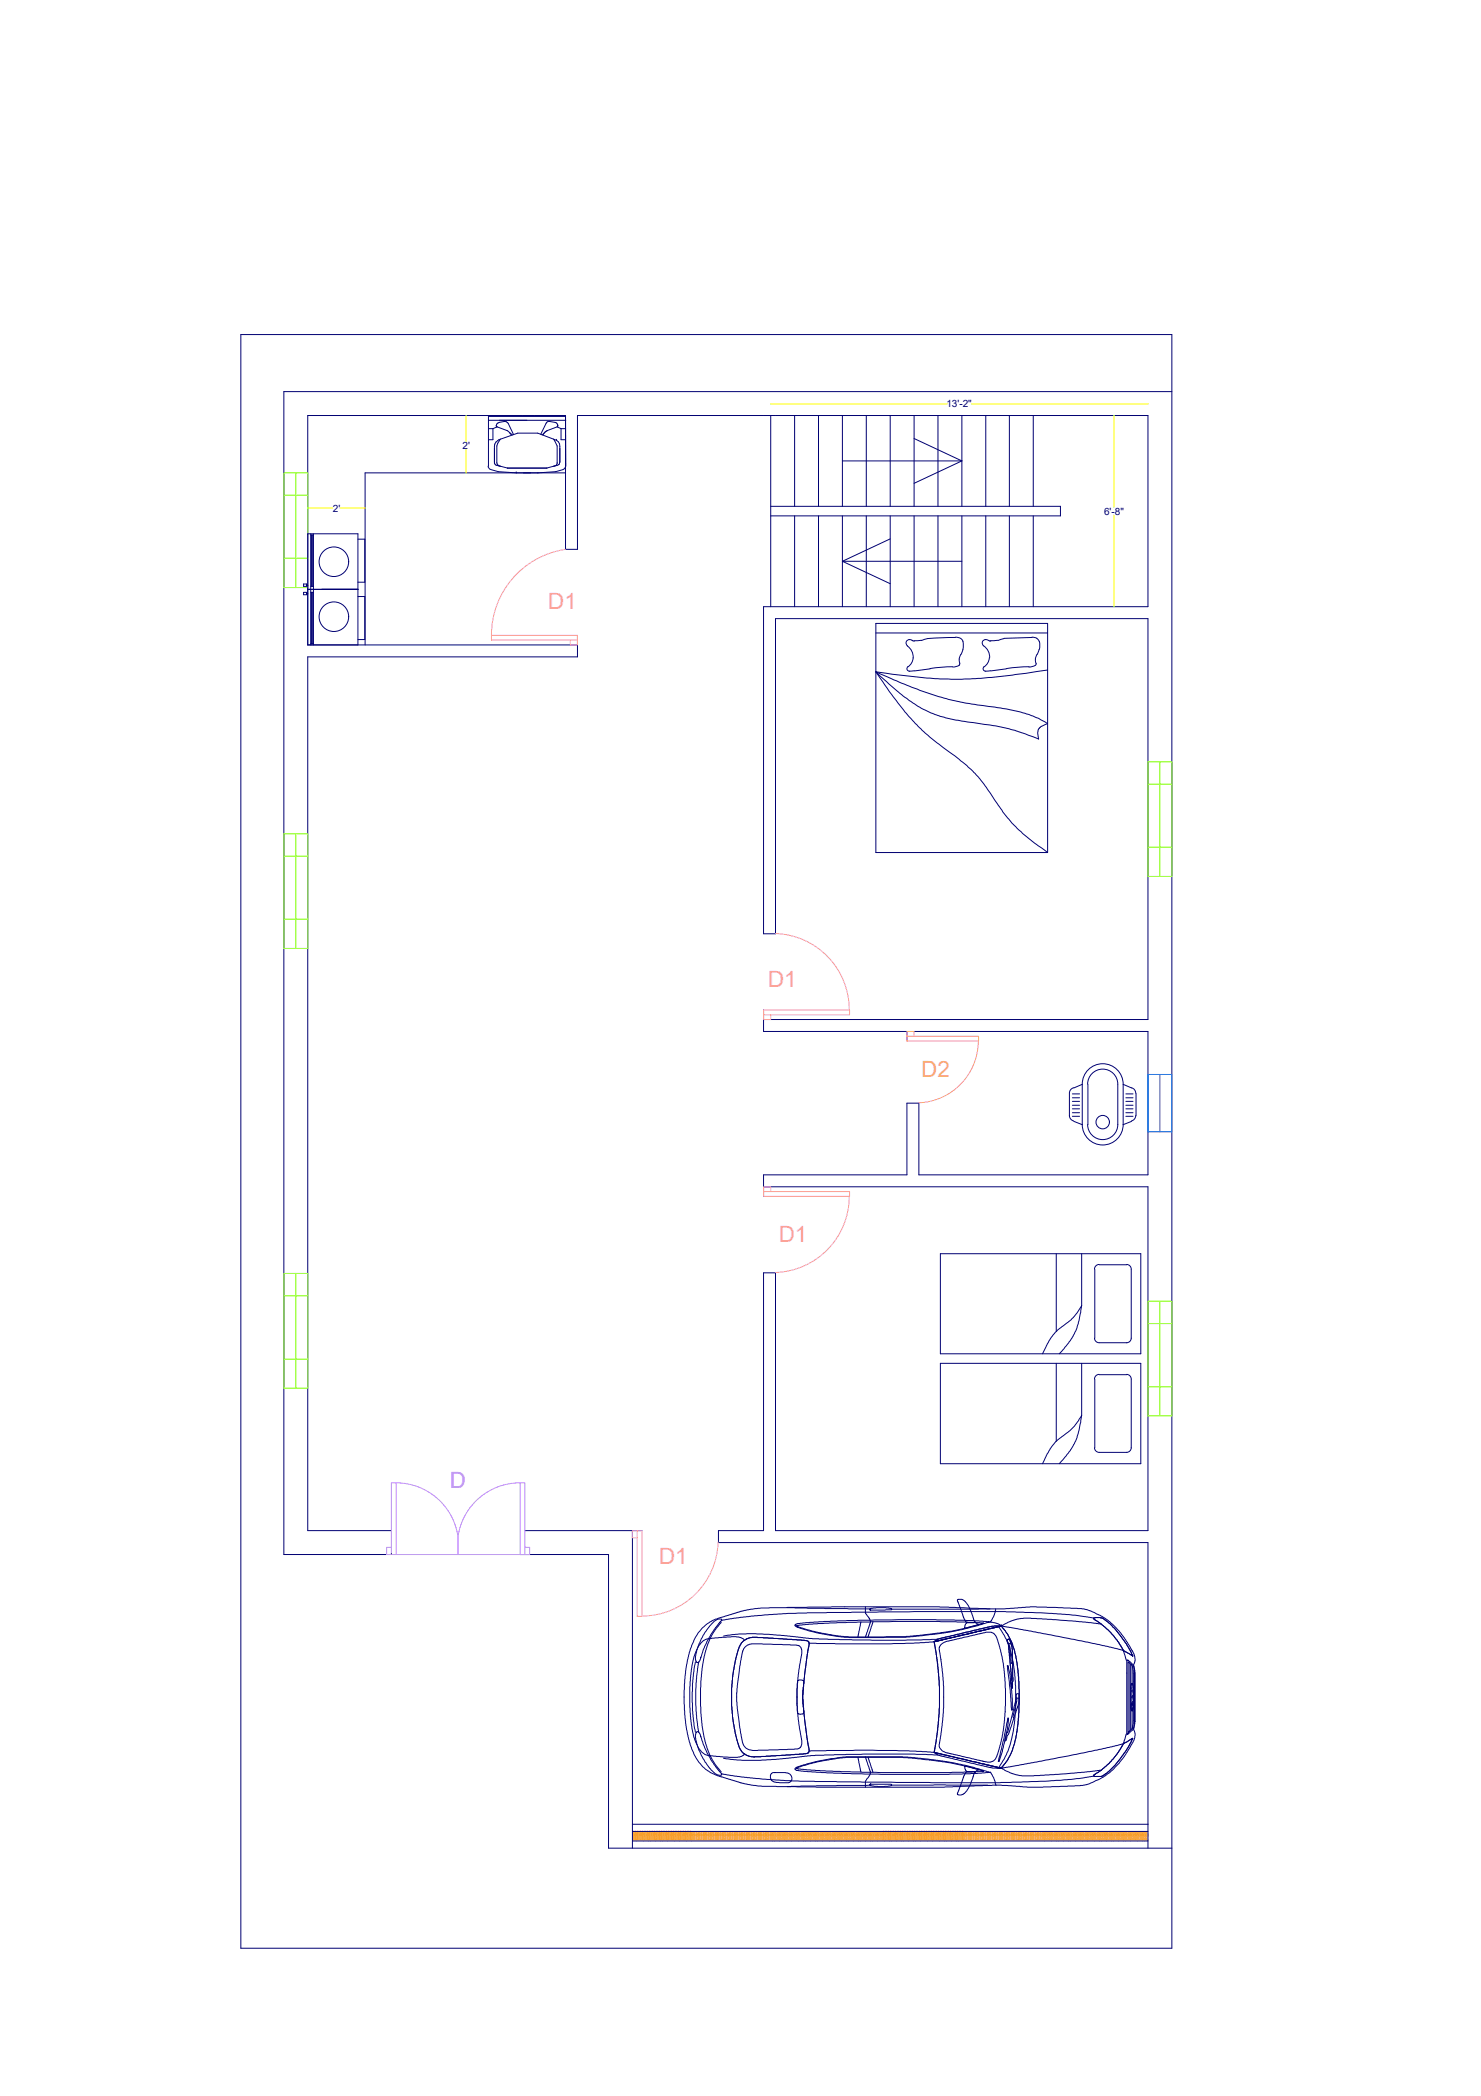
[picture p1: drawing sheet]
<svg xmlns="http://www.w3.org/2000/svg" width="210mm" height="297mm" viewBox="0 0 210 297" stroke-linecap="round" stroke-linejoin="round" font-family="sans-serif">
<defs><g id="words">
<g font-size="3.2" fill="#ff7fbf">
<text x="77.7" y="86.3">D1</text>
<text x="108.9" y="139.9">D1</text>
<text x="110.4" y="176">D1</text>
<text x="93.4" y="221.7">D1</text>
</g>
<text font-size="3.2" fill="#ffbf7f" x="130.6" y="152.7">D2</text>
<text font-size="3.2" fill="#bf7fff" x="63.8" y="210.9">D</text>
<g font-size="1.4" fill="#000072">
<text x="134.1" y="57.7">13'-2&quot;</text>
<text x="65.5" y="63.7">2'</text>
<text x="47.2" y="72.5">2'</text>
<text x="156.5" y="72.9">6'-8&quot;</text>
</g>
</g></defs>
<!-- layer: 0 -->
<g fill="none" stroke="#000072" stroke-width=".14">
<path d="M34.1 47.4h132v228.7h-132zM69.2 59.6h11M109.2 58.9v27.1M112.6 58.9v12.9M116 58.9v12.9M119.4 58.9v12.9M122.8 58.9v12.9M126.2 58.9v12.9M129.6 58.9v12.9M132.9 58.9v12.9M136.3 58.9v12.9M139.7 58.9v12.9"/>
<path d="M143.1 58.9v12.9M146.4 58.9v12.9M166.1 55.5h-125.9v164.8h14.6M43.6 75.6h7.1v15.8M44 75.8h.4M44 75.6v15.8M44.1 75.8v7.3M44.2 75.8v7.3M44.3 75.8v7.3M44.4 75.6v15.8M50.7 76.4h1v6.1h-1M69.2 66.1l.2 .3 1.2 .4 2.6 .2"/>
<path d="M69.2 66.1v-7.1h11v7.1M69.3 60.7h.6M69.9 60.7v1.6h-.6M70.5 60.5l1.4 .5 .7 .6M70.5 60.5l-.2-.1 .2-.4a1.63 1.63 0 0 1 1.1-.3l.4 .3 .8 1.6M70.5 60.5l-.6 .2M70.9 62.2l-.5 1v2.4l.3 .4 1.2 .3M71.9 66.3h5.6M72.2 61.3l.2 .3M73.2 67h.1M77.2 61.3l-.2 .3M78.5 62.2l.5 1v2.5l-.2 .3-1.3 .3"/>
<path d="M78.9 62.4h.1M78.9 62.4l-2.7-1h-2.8l-2.7 .9a1.07 1.07 0 0 0-.6 .9v2.5l.2 .2 .7 .2M78.9 62.4l.4 .5v2.6a.43 .43 0 0 1-.3 .5l-.6 .1M79 60.5l-1.4 .5-.8 .6M79 60.5l.5 .2M79.1 60.3h.1M79.1 60.3a.44 .44 0 0 0-.4-.4l-.8-.2a.41 .41 0 0 0-.5 .3l-.8 1.6M79.1 60.3l-.1 .2M79.5 60.7v1.6h.6M79.5 60.7h.6M79.8 66.5l-1 .3-2.5 .2M80.2 66.1l-.1 .2-.3 .2"/>
<path d="M80.2 67h-28.5v24.4M109.2 71.8h41.1v1.3h-41.1M112.6 73.1v12.9M116 73.1v12.9M119.4 73.1v12.9M119.4 65.3h16.9M119.4 79.5h16.9M119.4 79.5l6.8 3.2M122.8 73.1v12.9M126.2 73.1v12.9M126.2 76.4l-6.8 3.1M129.6 73.1v12.9"/>
<path d="M129.6 62.1l6.7 3.2M132.9 73.1v12.9M136.3 73.1v12.9M136.3 65.3l-6.7 3.2M139.7 73.1v12.9M143.1 73.1v12.9M146.4 73.1v12.9M43 82.8h.4v.3h-.4zM43 83.9h.4v.4h-.4zM43.4 83h.2M43.4 82.9h.2M43.4 84.2h.2"/>
<path d="M43.4 84.1h.2M43.6 83.5h7.1M44 83.1h.4M44 83.9h.4M44 91.2h.4M44.1 83.9v7.3M44.2 83.9v7.3M44.3 83.9v7.3M50.7 84.5h1v6.1h-1M81.8 91.4h-38.2v-32.5h36.6v19h1.6v-19h80.9v27.1h-54.5v46.3h1.7v-44.6h52.8v56.8h-54.5M81.8 90v3.1h-38.2v123.8h11.9M124.1 95.2l2.4 3.5 1.7 2.2 1 1a25.5 25.5 0 0 0 4.5 4.1l.9 .6a19.7 19.7 0 0 1 5.5 5.5l.3 .4a22.3 22.3 0 0 0 6.3 7l1.8 1.3"/>
<path d="M124.1 95.2l3.3 1.4a41.8 41.8 0 0 0 11.6 3.3l3.6 .6 2.3 .5a14.1 14.1 0 0 1 3.6 1.5l-1 .5-.3 .2-.1 .5 .1 1-1.9-.7-2.4-.7-1.8-.4-5.5-.8-2.4-.6-1.2-.5-1.4-.6-1.7-1.1-2-1.6zM124.1 88.3h24.4v32.5h-24.4zM124.1 89.7h24.4M128.6 91.5a1.79 1.79 0 0 1 .1 3M128.7 94.5a.39 .39 0 0 0-.1 .5 .39 .39 0 0 0 .5 .1h.5M129.3 90.7a.51 .51 0 0 0-.8 .1 .51 .51 0 0 0 .1 .7M129.3 90.8h.3M130.6 90.7l-1 .1M131.5 90.5l-.9 .3M131.8 94.8l-2.2 .3M135 94.5l-3.2 .2M135.4 90.3l.7 .2"/>
<path d="M135.4 90.3l-3.9 .2M136 94.3l-1 .2M136.1 90.5l.4 .4M136.2 92.7l-.2 .5v.9l-.1 .1M136.5 90.9v.8l-.3 1M139.4 91.5a1.88 1.88 0 0 1 .9 1.7M139.5 94.5a.36 .36 0 0 0-.1 .4 .36 .36 0 0 0 .3 .2M139.7 90.6l.4 .1M139.7 90.6a.49 .49 0 0 0-.5 .4 .49 .49 0 0 0 .2 .5M140.1 90.8h.3M140.2 93.2a1.67 1.67 0 0 1-.7 1.3M140.4 95.1h-.7"/>
<path d="M141.4 90.7l-1 .1M142.3 90.5l-.9 .3M142.6 94.8l-2.2 .3M145.8 94.5l-3.2 .2M146.3 90.3l.7 .2M146.3 90.3l-4 .2M146.8 93.4l.1 .7-.1 .1M146.8 94.3l-1 .2M146.9 90.5l.4 .4M147 92.7l-.3 .7M147.3 92l-.3 .7M147.3 90.9v1.1"/>
<path d="M148.5 95l-8 1a56.7 56.7 0 0 1-14.8-.6l-1.6-.2M108.2 143.1v3.1h20.3v1.3M129.6 146.2h33.1v20.3h-32.5v-10.2h-1.7v10.2h-20.3v3M151.6 154.9v3.2a.78 .78 0 0 0 .6 .8M152 155h1M152 155.6h1M152 156.1h1M152 156.6h1M152 157.1h1M152 157.7h1M152 158.2h1M152.2 154.2a.78 .78 0 0 0-.6 .7"/>
<path d="M152.2 154.2l1.2-.5v5.7M152.2 158.9l1.2 .5M153.4 159.4a2.9 2.9 0 0 0 2.9 2.9 2.9 2.9 0 0 0 2.9-2.9M153.4 153.6a2.9 2.9 0 0 1 2.9-2.9 2.9 2.9 0 0 1 2.9 2.9M154.1 153.6a2.14 2.14 0 0 1 2.2-2.1 2.14 2.14 0 0 1 2.1 2.1M154.2 153.7v5.7M158.4 153.7v5.7a2.14 2.14 0 0 1-2.1 2.1 2.14 2.14 0 0 1-2.2-2.1M159.6 155h1M159.6 155.6h1M159.6 156.1h1M159.6 156.6h1M159.6 157.1h1"/>
<path d="M159.6 157.7h1M159.6 158.2h1M160.4 158.9l-1.2 .5M161 154.9a.78 .78 0 0 0-.6-.7l-1.2-.5v5.7M161 158.1a.78 .78 0 0 1-.6 .8M161 154.9v3.2M108.2 168.2h54.5v48.7h-52.8v-36.5h-1.7v36.5h-6.4v1.7h60.9v43.3M133.3 177.7h28.4v14.2h-28.4zM149.7 177.7v11M153.3 177.7v7.3M155.2 179.9v9.8M155.8 179.2a.66 .66 0 0 0-.7 .7"/>
<path d="M155.8 179.2h3.9M159.7 179.2a.66 .66 0 0 1 .6 .7M160.3 179.9v9.8M133.3 193.2h28.4v14.2h-28.4zM149.7 193.2v11.1M153.3 185l-.5 .8a9.5 9.5 0 0 1-2.9 2.7l-1 1.2-1.1 2.2M153.3 185l-.4 2.2-.4 1.4-1 1.7-1.4 1.6M153.3 193.2v7.4M155.1 189.6a.66 .66 0 0 0 .7 .7h3.9M155.2 195.5v9.7M155.8 194.8a.66 .66 0 0 0-.7 .6M155.8 194.8h3.9"/>
<path d="M159.7 194.8a.66 .66 0 0 1 .6 .6v9.8M160.3 189.6a.66 .66 0 0 1-.6 .7M74.4 216.9h16.6M89.6 216.9v45M153.3 200.6l-.4 .6a8.7 8.7 0 0 1-3 2.8l-1 1.3-1.1 2.1M153.3 200.6l-.4 2.1-.4 1.5-.8 1.4-1.6 1.8M155.1 205.2a.66 .66 0 0 0 .7 .6h3.9M160.3 205.2a.66 .66 0 0 1-.6 .6M55.5 220.3h.1M73.7 220.3h12.5v41.6h79.9M98.6 235.5l-.3 1.8-.2 2.5v2.6l.5 3.1M98.8 233.7l-.4 1.1-.3 1.3-.3 3v2.8l.2 2.4 .4 2 .4 1.1"/>
<path d="M99 235.5l-.3 2-.1 1.9 .1 3.1 .3 3M99.5 230.8l.7-.7 1.2-.7 4.1-1.2 2.4-.3 10-.2h15.3l6.7 .3h2.4l4.6-.3 6.4 .3 .8 .1 1.9 .8 .9 .6 1.4 1.3 1.1 1.3 1.2 2 .2 .7v.7a.8 .8 0 0 0 0 1l.1 .5v7l-.1 .6a1.59 1.59 0 0 0 .1 1.1l-.2 .9-1.2 2.1-.8 1.1-1 1.1-1.1 .8-.9 .5-1.8 .7-.8 .2-5.3 .2h-2.2l-3.7-.3-8.1 .3h-18l-7.8-.1-1.5-.2-1.6-.4-3.2-.9-1.4-.7a8 8 0 0 1-2.8-5.2l-.3-1.6-.2-2.8v-1.8l.2-2.8 .2-1.5 .6-2.1 .6-1.2zM100.8 230.2l.8-.7 .4-.1a.2 .2 0 0 1 .3 .1 .2 .2 0 0 1-.1 .3l-.8 .9-.9 1.4a13.2 13.2 0 0 0-1.3 3.2 .32 .32 0 0 1-.4 .3 .32 .32 0 0 1-.2-.4l.1-1.3 .7-1.7 .6-.9zM102.2 229.9l-.7 .8-.7 1.2-.7 1.7-.6 2.9-.2 2.7v3.6l.2 1.8 .4 2.2 .8 2.1 .7 1.2 .8 1M102.5 231.9l2.2-.3 2.4-.1 3.5 .2 4.6 .5 2.2 .1 10.9 .2 4.7-.2M105.4 232.5l.7-.3 .5-.2 7.6 .5a.62 .62 0 0 1 .4 1l-.7 4.7-.1 2.6 .3 3.8 .6 3.3a.46 .46 0 0 1-.5 .6l-7.4 .5-1.1-.3-.4-.2-.4-.6-.7-2.3-.3-1.7-.2-2.1v-2.6l.2-2.4 .5-2.1 .3-1.3 .3-.5zM105.5 233.5a2.33 2.33 0 0 1 2.1-.5l4.4 .1 1.1 .1a1.09 1.09 0 0 1 .5 1.4l-.3 1.5-.3 2.6v3l.1 2 .5 3.2a.9 .9 0 0 1-1.1 1l-5.1 .2h-.7l-.6-.2a1.92 1.92 0 0 1-1-1.6l-.6-4.2-.1-2.2 .6-4.9 .3-1zM105.5 232.5l-.5-.4-.7-.2-3.8 .3-.5 .1-.5 .3-.6 1M111.6 227.8l11.7 .2M112.7 230.3l.3-.2 3.1-.3 7.9-.2h11.2l3.5 .1 1.5 .2-1.6 .5-3.8 .9-6.4 .7-8 .1-1.2-.1-3.1-.5-1.4-.4-1.7-.5-.3-.2zM112.9 230.4l3-.3 7.6-.3h9.6l6.3 .2-2.3 .7-2.8 .6-5.9 .6-2.9 .1h-5.3l-1.7-.2-3.3-.6-2-.6zM113 238.2l.2-.1a.56 .56 0 0 1 .7 .2l-.1 1.8 .1 2.2a.45 .45 0 0 1-.1 .5 .45 .45 0 0 1-.5 .1 .56 .56 0 0 1-.3-.7v-2.8z"/>
<path d="M122 229.9l-.4 2.1M122.7 227.7v.6a.58 .58 0 0 0 .2 .6l.4 .7a.53 .53 0 0 1-.1 .6l-.5 1.9M123.2 228l1-.2h1.3l.9 .2a.23 .23 0 0 1-.2 .2 .23 .23 0 0 1-.2-.1l-2.7 .1zM123.7 229.8l-.7 2.2M132.4 232.7l9.5-2.3 .9 1.2 .7 1.4 .6 2.2 .3 3.1 .1 3.3-.2 2.7-.5 2.7-.5 1.5-.4 .8-.7 1a.47 .47 0 0 1-.8 .1l-9-2 .5-3.2 .3-3.2-.1-4.3-.3-2.5zM132.4 232.7l.8-.5 5.7-1.4 1.7-.3 1.3-.1zM132.4 232.7l-6.1 .3-11.6-.1M133.3 233.1l.8-.5 4.5-1 1.2-.3h.7l.3 .1 .4 .5 .6 2 .4 1.9 .3 2.5v3.4l-.2 2.9-.5 2.5-.7 2.2-.5 .3-.7 .1-5.6-1.3a1.15 1.15 0 0 1-1.1-1.3l.3-2.5 .2-2.6v-3.7l-.3-3.1-.3-1.4v-.3zM135.7 226.7h.2a1.34 1.34 0 0 1 1.3 .8l.4 .9 .4 1.1 .2 .4-.6 .1a.78 .78 0 0 1-1-.8zM137 230h.7a.77 .77 0 0 1 .9 .2h.2l-2 .6v-.4zM140.1 229.8l1 .2 .8 .4M140.3 228h-13.9"/>
<path d="M141.1 228l-.2 1-.6 .9M141.6 230.5l1 1.7 .5 1.4 .6 2.2 .2 3.1v3.2l-.3 3.5-.8 2.6-.5 1.1-.7 1.2M141.8 230.4l10.4 1.9 6.6 1.5a.58 .58 0 0 1 .6 .6l.3 .9M141.9 230.4h.1M142.8 236.1h.1l.3 1.4 .3 4.2a.57 .57 0 0 1-.1 .7l-.2-2.8zM142.8 232.4a.2 .2 0 0 1 .2-.1 .2 .2 0 0 1 .1 .2l.4 1.3 .1 4.5-.2 .2 .1 .6-.1 .2-.1-.7v-.4l.1-.3-.4-4.6zM143 233l.1 .4 .2 1.7a.64 .64 0 0 0 .2 .7M143.3 232.8l-.4 .2M155 229.3l-2.6-.4-4.9-.3-5-.2h-12.9l-17.9 .2-5.2 .4-4.3 .6M155 229.3l.3-.1 .9 .1 1.1 .8 .7 .7 1.6 2.1 .9 1.8-1.3-.8-.6-1.2-1.1-1.3-1.4-1.2-1-.7zM156.1 230.2l-3.7-.5-7.3-.4-.9 .1-1 .3-1.3 .7M159.7 235.2l.4 .3a1.96 1.96 0 0 1 .7 1.9v6.9l-.2 .7-.7 .7a.17 .17 0 0 1-.2 0 .17 .17 0 0 1 0-.3z"/>
<path d="M159.9 235.5l.3 .3a1.49 1.49 0 0 1 .4 1.2l.1 6.8-.2 .9a.98 .98 0 0 1-.5 .7l-.1 .1zM160 235.6v9.8M160.2 235.8v9.4M160.4 238.6l.1-.1 .1 .7v2.6l-.1 .7-.2-.4v-3.1zM160.4 238.6l.1-.1v.3l.1 .6a10.7 10.7 0 0 1-.1 3l-.2-.3v-3.1zM160.5 239.7h.1M160.5 236.1v2.4M160.6 239.2h.1M89.6 258.5h73.1M89.6 259.5h73.1M98.7 245.5a.36 .36 0 0 1 .5 .3l.5 1.4 .6 1.3 .9 1.6 1 1.1a.23 .23 0 0 1 0 .4 .23 .23 0 0 1-.4-.1l-.5-.2-.5-.4-.8-1.1-.6-1-.3-.7-.5-1.5v-.8zM98.9 247.5l.6 .9 .8 .4 2.3 .2h1.9l.7-.1 .3-.4"/>
<path d="M102.2 251.4l2.9 .4 6.3 .5 20.7 .3h9.6l6.4-.2 3.7-.2 3.2-.5M109.3 251.3l.2-.1h1.9a.73 .73 0 0 1 .8 .8 .73 .73 0 0 1-.9 .6l-1.6-.1a.75 .75 0 0 1-.4-1.2zM112.7 250.7l.3-.3 2.6-.8 3.8-.6h8.5l3.7 .3 3.3 .5 3.2 .7 2.1 .7-1.7 .1-4 .2h-9.6l-7.7-.3-3.8-.2a.81 .81 0 0 1-.7-.3zM112.9 250.6l2.9-.9 3.6-.6 8.6-.1 6.4 .8 3.1 .6 1.9 .6-4.7 .2h-10l-8.4-.2-3.2-.3zM114.7 248.2l9-.2 5.1 .1 3.6 .2M121.6 249l.4 2.1M122.7 249l.7 2.1-.1 .4-.2 .4a1.38 1.38 0 0 0-.4 1.4M123 249l.7 2.2M123.2 252.9l.2-.1 2.9 .1 .1 .1-.5 .2h-1.4l-1.1-.1zM123.3 253l-11.7 .2M126.4 253h13.9M132.4 248.3l9.5 2.3h-1.2l-1.2-.3-6.1-1.4-.5-.2z"/>
<path d="M133 248.7l-3.4-.1-11.3 .1-3.4 .1-3.6 .4-3.5 .3h-2.6l-2.7-.3M136.7 250.3h.1l2 .5-.4 .1-.2 .2h-1.2l-.2-.4zM136.9 251.1h1.3l-.1 .2-.5 1.4-.4 .8-.6 .7-.3 .1a.36 .36 0 0 1-.6-.2l.9-2.4zM140.3 251.1l.6 .9 .2 1M141.9 250.6h.1M141.9 250.6l1.5 .7 1.4 .4 5.2-.2 6.1-.6M142.8 243.5a1.8 1.8 0 0 1 0 1.2l-.7 3.5-.5 1.4h-.1l.8-3.2zM144 240.6l.4 .1M144.1 240.1h.3v1l-.1 .7-1.3 3.9-.3 .3-.1 .6-.2 .1 .2-1 .2-.3 1.2-4.6zM144.1 240.6v.5l-.5 2.1 .1 .3M159.2 247.1l1.3-.8-.8 1.6-1.6 2.2-1 1-.8 .6-1 .1a.17 .17 0 0 1-.3-.1 .17 .17 0 0 1 .2-.2l.9-.6 1.4-1.3 1-1.2zM159.7 245.7l-.3 .8a.72 .72 0 0 1-.8 .8l-7.1 1.5-9.7 1.8"/>
<path d="M160.3 241.5a.11 .11 0 0 0 .1 .1 .11 .11 0 0 0 .1-.1l.1 .4-.1 .4-.2-.2zM160.5 240.6h.1M160.5 241.4h.1M160.5 242.4v2.6M160.5 241.3h.1M160.5 240.4h.1M89.6 260.9h73.1"/>
<circle cx="47.3" cy="79.6" r="2.1"/>
<circle cx="47.3" cy="87.4" r="2.1"/>
<circle cx="156.3" cy="159" r=".95"/>
</g>
<g fill="none" stroke="#ff0" stroke-width=".14">
<path d="M66.1 58.9v3.8M109.2 57.2h25.1M109.3 57.2l-.1 .1M137.7 57.2h25M157.9 58.9v13M162.7 57.2v.1M43.6 72h3.6M43.7 72l-.1 .1M48.2 72h3.5M51.8 72l-.1 .1M66.1 63.7v3.3M66.1 67v.1"/>
<path d="M157.9 73v13M157.9 85.9v.1"/>
</g>
<!-- layer: W -->
<g fill="none" stroke="#7fff00" stroke-width=".14">
<path d="M40.2 67h3.4v16.3h-3.4zM40.2 70.2h3.4M40.2 79.1h3.4M41.9 67v16.3M40.2 118.2h3.4v16.2h-3.4zM41.9 118.2v16.2M162.7 108h3.4v16.2h-3.4zM162.7 111.1h3.4M164.4 108v16.2M40.2 121.3h3.4M40.2 130.3h3.4M162.7 120.1h3.4"/>
<path d="M40.2 180.5h3.4v16.2h-3.4zM40.2 183.6h3.4M40.2 192.6h3.4M41.9 180.5v16.2M162.7 184.4h3.4v16.3h-3.4zM162.7 187.6h3.4M162.7 196.6h3.4M164.4 184.4v16.3"/>
</g>
<!-- layer: V -->
<path d="M162.7 152.3h3.4v8.1h-3.4zM164.4 152.3v8.1" fill="none" stroke="#007fff" stroke-width=".14"/>
<!-- layer: D1 -->
<path d="M80.1 77.9a12.3 12.3 0 0 0-10.4 12.1M69.7 90h12.1v.7h-12.1zM80.8 90.7v.7h1v-.7M109.9 132.3a10.8 10.8 0 0 1 10.5 10.8M108.2 143.1h12.2v.7h-12.2zM108.2 143.8v.7h1v-.7M108.2 168.9h12.2v.6h-12.2zM108.2 168.9v-.7h1v.7M120.4 169.5a10.8 10.8 0 0 1-10.5 10.8M90.3 216.9h.7v12.2h-.7zM90.3 216.9h-.7v1h.7M101.8 218.6a10.8 10.8 0 0 1-10.8 10.4" fill="none" stroke="#ff7fbf" stroke-width=".14"/>
<!-- layer: D2 -->
<path d="M128.5 146.9h10.2v.6h-10.2zM128.5 146.9v-.7h1.1v.7M138.7 147.5a8.8 8.8 0 0 1-8.5 8.8" fill="none" stroke="#ffbf7f" stroke-width=".14"/>
<!-- layer: D -->
<path d="M55.5 219.3h-.7v1h18.9M56.1 210.1a8.9 8.9 0 0 1 8.8 7.7 8.9 8.9 0 0 1 8.8-7.7M64.9 217.8v2.5M73.7 210.1h.7v10.2h-.7zM74.4 219.3h.7v1h-.7M55.5 220.3v-10.2h.6v10.2" fill="none" stroke="#bf7fff" stroke-width=".14"/>
<!-- layer: 0 -->
<g fill="none" stroke="#f8991e" stroke-width=".14">
<path d="M89.6 259.6h.1M89.6 259.8h.1M89.6 260h.1M89.7 259.6h.1M89.7 259.8h.1M89.7 260h.1M90.1 259.6h.1M90.1 259.8h.1M90.1 260h.1M90.1 259.6l-.3 .1M90.1 259.8h-.3M90.1 260h-.3"/>
<path d="M90.4 259.6h.1M90.4 259.8h.1M90.4 260h.1M90.4 259.6l-.2 .1M90.4 259.8h-.2M90.4 260h-.2M90.7 259.6h.1M90.7 259.8h.1M90.7 260h.1M90.7 259.6l-.2 .1M90.7 259.8h-.2M90.7 260h-.2"/>
<path d="M91.1 259.6h.1M91.1 259.8h.1M91.1 260h.1M91.1 259.6l-.2 .1M91.1 259.8h-.2M91.1 260h-.2M91.4 259.6h.1M91.4 259.8h.1M91.4 260h.1M91.4 259.6l-.2 .1M91.4 259.8h-.2M91.4 260h-.2"/>
<path d="M91.8 259.6h.1M91.8 259.8h.1M91.8 260h.1M91.8 259.6l-.3 .1M91.8 259.8h-.3M91.8 260h-.3M92.1 259.6h.1M92.1 259.8h.1M92.1 260h.1M92.1 259.6l-.2 .1M92.1 259.8h-.2M92.1 260h-.2"/>
<path d="M92.4 259.6h.1M92.4 259.8h.1M92.4 260h.1M92.4 259.6l-.2 .1M92.4 259.8h-.2M92.4 260h-.2M92.8 259.6h.1M92.8 259.8h.1M92.8 260h.1M92.8 259.6l-.2 .1M92.8 259.8h-.2M92.8 260h-.2"/>
<path d="M93.1 259.6h.1M93.1 259.8h.1M93.1 260h.1M93.1 259.6l-.2 .1M93.1 259.8h-.2M93.1 260h-.2M93.4 259.6h.1M93.4 259.8h.1M93.4 260h.1M93.4 259.6l-.2 .1M93.4 259.8h-.2M93.4 260h-.2"/>
<path d="M93.8 259.6h.1M93.8 259.8h.1M93.8 260h.1M93.8 259.6l-.2 .1M93.8 259.8h-.2M93.8 260h-.2M94.1 259.6h.1M94.1 259.8h.1M94.1 260h.1M94.1 259.6l-.2 .1M94.1 259.8h-.2M94.1 260h-.2"/>
<path d="M94.5 259.6h.1M94.5 259.8h.1M94.5 260h.1M94.5 259.6l-.3 .1M94.5 259.8h-.3M94.5 260h-.3M94.8 259.6h.1M94.8 259.8h.1M94.8 260h.1M94.8 259.6l-.2 .1M94.8 259.8h-.2M94.8 260h-.2"/>
<path d="M95.1 259.6h.1M95.1 259.8h.1M95.1 260h.1M95.1 259.6l-.2 .1M95.1 259.8h-.2M95.1 260h-.2M95.5 259.6h.1M95.5 259.8h.1M95.5 260h.1M95.5 259.6l-.2 .1M95.5 259.8h-.2M95.5 260h-.2"/>
<path d="M95.8 259.6h.1M95.8 259.8h.1M95.8 260h.1M95.8 259.6l-.2 .1M95.8 259.8h-.2M95.8 260h-.2M96.2 259.6h.1M96.2 259.8h.1M96.2 260h.1M96.2 259.6l-.3 .1M96.2 259.8h-.3M96.2 260h-.3"/>
<path d="M96.5 259.6h.1M96.5 259.8h.1M96.5 260h.1M96.5 259.6l-.2 .1M96.5 259.8h-.2M96.5 260h-.2M96.8 259.6h.1M96.8 259.8h.1M96.8 260h.1M96.8 259.6l-.2 .1M96.8 259.8h-.2M96.8 260h-.2"/>
<path d="M97.2 259.6h.1M97.2 259.8h.1M97.2 260h.1M97.2 259.6l-.2 .1M97.2 259.8h-.2M97.2 260h-.2M97.5 259.6h.1M97.5 259.8h.1M97.5 260h.1M97.5 259.6l-.2 .1M97.5 259.8h-.2M97.5 260h-.2"/>
<path d="M97.8 259.6h.1M97.8 259.8h.1M97.8 260h.1M97.8 259.6l-.2 .1M97.8 259.8h-.2M97.8 260h-.2M98.2 259.6l-.2 .1M98.2 259.8h-.2M98.2 260h-.2M98.5 259.6l-.2 .1M98.5 259.8h-.2M98.5 260h-.2"/>
<path d="M98.9 259.6l-.2 .1M98.9 259.8h-.2M98.9 260h-.2M99.2 259.6l-.2 .1M99.2 259.8h-.2M99.2 260h-.2M99.5 259.6l-.2 .1M99.5 259.8h-.2M99.5 260h-.2M99.9 259.6l-.2 .1M99.9 259.8h-.2M99.9 260h-.2"/>
<path d="M100.2 259.6l-.2 .1M100.2 259.8h-.2M100.2 260h-.2M100.6 259.6l-.3 .1M100.6 259.8h-.3M100.6 260h-.3M100.9 259.6l-.2 .1M100.9 259.8h-.2M100.9 260h-.2M101.2 259.6l-.2 .1M101.2 259.8h-.2M101.2 260h-.2"/>
<path d="M101.6 259.6l-.2 .1M101.6 259.8h-.2M101.6 260h-.2M101.9 259.6l-.2 .1M101.9 259.8h-.2M101.9 260h-.2M102.2 259.6l-.2 .1M102.2 259.8h-.2M102.2 260h-.2M102.6 259.6l-.2 .1M102.6 259.8h-.2M102.6 260h-.2"/>
<path d="M102.9 259.6l-.2 .1M102.9 259.8h-.2M102.9 260h-.2M103.3 259.6l-.2 .1M103.3 259.8h-.2M103.3 260h-.2M103.6 259.6l-.2 .1M103.6 259.8h-.2M103.6 260h-.2M103.9 259.6l-.2 .1M103.9 259.8h-.2M103.9 260h-.2"/>
<path d="M104.3 259.6l-.2 .1M104.3 259.8h-.2M104.3 260h-.2M104.6 259.6l-.2 .1M104.6 259.8h-.2M104.6 260h-.2M105 259.6l-.3 .1M105 259.8h-.3M105 260h-.3M105.3 259.6l-.2 .1M105.3 259.8h-.2M105.3 260h-.2"/>
<path d="M105.6 259.6l-.2 .1M105.6 259.8h-.2M105.6 260h-.2M106 259.6l-.2 .1M106 259.8h-.2M106 260h-.2M106.3 259.6l-.2 .1M106.3 259.8h-.2M106.3 260h-.2M106.7 259.6l-.3 .1M106.7 259.8h-.3M106.7 260h-.3"/>
<path d="M107 259.6l-.2 .1M107 259.8h-.2M107 260h-.2M107.3 259.6l-.2 .1M107.3 259.8h-.2M107.3 260h-.2M107.7 259.6l-.2 .1M107.7 259.8h-.2M107.7 260h-.2M108 259.6l-.2 .1M108 259.8h-.2M108 260h-.2"/>
<path d="M108.3 259.6l-.2 .1M108.3 259.8h-.2M108.3 260h-.2M108.7 259.6l-.2 .1M108.7 259.8h-.2M108.7 260h-.2M109 259.6l-.2 .1M109 259.8h-.2M109 260h-.2M109.4 259.6l-.3 .1M109.4 259.8h-.3M109.4 260h-.3"/>
<path d="M109.7 259.6l-.3 .1M109.7 259.8h-.3M109.7 260h-.3M110 259.6l-.2 .1M110 259.8h-.2M110 260h-.2M110.4 259.6l-.3 .1M110.4 259.8h-.3M110.4 260h-.3M110.7 259.6l-.2 .1M110.7 259.8h-.2M110.7 260h-.2"/>
<path d="M111.1 259.6l-.3 .1M111.1 259.8h-.3M111.1 260h-.3M111.4 259.6l-.3 .1M111.4 259.8h-.3M111.4 260h-.3M111.7 259.6l-.2 .1M111.7 259.8h-.2M111.7 260h-.2M112.1 259.6l-.3 .1M112.1 259.8h-.3M112.1 260h-.3"/>
<path d="M112.4 259.6l-.2 .1M112.4 259.8h-.2M112.4 260h-.2M112.7 259.6l-.2 .1M112.7 259.8h-.2M112.7 260h-.2M113.1 259.6l-.3 .1M113.1 259.8h-.3M113.1 260h-.3M113.4 259.6l-.2 .1M113.4 259.8h-.2M113.4 260h-.2"/>
<path d="M113.8 259.6l-.3 .1M113.8 259.8h-.3M113.8 260h-.3M114.1 259.6l-.3 .1M114.1 259.8h-.3M114.1 260h-.3M114.4 259.6l-.2 .1M114.4 259.8h-.2M114.4 260h-.2M114.8 259.6l-.3 .1M114.8 259.8h-.3M114.8 260h-.3"/>
<path d="M115.1 259.6l-.2 .1M115.1 259.8h-.2M115.1 260h-.2M115.5 259.6l-.3 .1M115.5 259.8h-.3M115.5 260h-.3M115.8 259.6l-.3 .1M115.8 259.8h-.3M115.8 260h-.3M116.1 259.6l-.2 .1M116.1 259.8h-.2M116.1 260h-.2"/>
<path d="M116.5 259.6l-.3 .1M116.5 259.8h-.3M116.5 260h-.3M116.8 259.6l-.2 .1M116.8 259.8h-.2M116.8 260h-.2M117.2 259.6l-.3 .1M117.2 259.8h-.3M117.2 260h-.3M117.5 259.6l-.3 .1M117.5 259.8h-.3M117.5 260h-.3"/>
<path d="M117.8 259.6l-.2 .1M117.8 259.8h-.2M117.8 260h-.2M118.2 259.6l-.3 .1M118.2 259.8h-.3M118.2 260h-.3M118.5 259.6l-.2 .1M118.5 259.8h-.2M118.5 260h-.2M118.8 259.6l-.2 .1M118.8 259.8h-.2M118.8 260h-.2"/>
<path d="M119.2 259.6l-.3 .1M119.2 259.8h-.3M119.2 260h-.3M119.5 259.6l-.2 .1M119.5 259.8h-.2M119.5 260h-.2M119.9 259.6l-.3 .1M119.9 259.8h-.3M119.9 260h-.3M120.2 259.6l-.3 .1M120.2 259.8h-.3M120.2 260h-.3"/>
<path d="M120.5 259.6l-.2 .1M120.5 259.8h-.2M120.5 260h-.2M120.9 259.6l-.3 .1M120.9 259.8h-.3M120.9 260h-.3M121.2 259.6l-.2 .1M121.2 259.8h-.2M121.2 260h-.2M121.6 259.6l-.3 .1M121.6 259.8h-.3M121.6 260h-.3"/>
<path d="M121.9 259.6l-.3 .1M121.9 259.8h-.3M121.9 260h-.3M122.2 259.6l-.2 .1M122.2 259.8h-.2M122.2 260h-.2M122.6 259.6l-.3 .1M122.6 259.8h-.3M122.6 260h-.3M122.9 259.6l-.2 .1M122.9 259.8h-.2M122.9 260h-.2"/>
<path d="M123.2 259.6l-.2 .1M123.2 259.8h-.2M123.2 260h-.2M123.6 259.6l-.3 .1M123.6 259.8h-.3M123.6 260h-.3M123.9 259.6l-.2 .1M123.9 259.8h-.2M123.9 260h-.2M124.3 259.6l-.3 .1M124.3 259.8h-.3M124.3 260h-.3"/>
<path d="M124.6 259.6l-.3 .1M124.6 259.8h-.3M124.6 260h-.3M124.9 259.6l-.2 .1M124.9 259.8h-.2M124.9 260h-.2M125.2 259.6h.1M125.2 259.8h.1M125.2 260h.1M125.2 259.6l-.2 .1M125.2 259.8h-.2M125.2 260h-.2"/>
<path d="M125.6 259.6h.1M125.6 259.8h.1M125.6 260h.1M125.6 259.6l-.2 .1M125.6 259.8h-.2M125.6 260h-.2M125.9 259.6h.1M125.9 259.8h.1M125.9 260h.1M125.9 259.6l-.2 .1M125.9 259.8h-.2M125.9 260h-.2"/>
<path d="M126.3 259.6h.1M126.3 259.8h.1M126.3 260h.1M126.3 259.6l-.3 .1M126.3 259.8h-.3M126.3 260h-.3M126.6 259.6h.1M126.6 259.8h.1M126.6 260h.1M126.6 259.6l-.2 .1M126.6 259.8h-.2M126.6 260h-.2"/>
<path d="M126.9 259.6h.1M126.9 259.8h.1M126.9 260h.1M126.9 259.6l-.2 .1M126.9 259.8h-.2M126.9 260h-.2M127.3 259.6h.1M127.3 259.8h.1M127.3 260h.1M127.3 259.6l-.2 .1M127.3 259.8h-.2M127.3 260h-.2"/>
<path d="M127.6 259.6h.1M127.6 259.8h.1M127.6 260h.1M127.6 259.6l-.2 .1M127.6 259.8h-.2M127.6 260h-.2M127.9 259.6h.1M127.9 259.8h.1M127.9 260h.1M127.9 259.6l-.2 .1M127.9 259.8h-.2M127.9 260h-.2"/>
<path d="M128.3 259.6h.1M128.3 259.8h.1M128.3 260h.1M128.3 259.6l-.2 .1M128.3 259.8h-.2M128.3 260h-.2M128.6 259.6h.1M128.6 259.8h.1M128.6 260h.1M128.6 259.6l-.2 .1M128.6 259.8h-.2M128.6 260h-.2"/>
<path d="M129 259.6h.1M129 259.8h.1M129 260h.1M129 259.6l-.3 .1M129 259.8h-.3M129 260h-.3M129.3 259.6h.1M129.3 259.8h.1M129.3 260h.1M129.3 259.6l-.2 .1M129.3 259.8h-.2M129.3 260h-.2"/>
<path d="M129.6 259.6h.1M129.6 259.8h.1M129.6 260h.1M129.6 259.6l-.2 .1M129.6 259.8h-.2M129.6 260h-.2M130 259.6h.1M130 259.8h.1M130 260h.1M130 259.6l-.2 .1M130 259.8h-.2M130 260h-.2"/>
<path d="M130.3 259.6h.1M130.3 259.8h.1M130.3 260h.1M130.3 259.6l-.2 .1M130.3 259.8h-.2M130.3 260h-.2M130.7 259.6h.1M130.7 259.8h.1M130.7 260h.1M130.7 259.6l-.3 .1M130.7 259.8h-.3M130.7 260h-.3"/>
<path d="M131 259.6h.1M131 259.8h.1M131 260h.1M131 259.6l-.2 .1M131 259.8h-.2M131 260h-.2M131.3 259.6h.1M131.3 259.8h.1M131.3 260h.1M131.3 259.6l-.2 .1M131.3 259.8h-.2M131.3 260h-.2"/>
<path d="M131.7 259.6h.1M131.7 259.8h.1M131.7 260h.1M131.7 259.6l-.2 .1M131.7 259.8h-.2M131.7 260h-.2M132 259.6h.1M132 259.8h.1M132 260h.1M132 259.6l-.2 .1M132 259.8h-.2M132 260h-.2"/>
<path d="M132.3 259.6h.1M132.3 259.8h.1M132.3 260h.1M132.3 259.6l-.2 .1M132.3 259.8h-.2M132.3 260h-.2M132.7 259.6h.1M132.7 259.8h.1M132.7 260h.1M132.7 259.6l-.2 .1M132.7 259.8h-.2M132.7 260h-.2"/>
<path d="M133 259.6h.1M133 259.8h.1M133 260h.1M133 259.6l-.2 .1M133 259.8h-.2M133 260h-.2M133.4 259.6h.1M133.4 259.8h.1M133.4 260h.1M133.4 259.6l-.2 .1M133.4 259.8h-.2M133.4 260h-.2"/>
<path d="M133.7 259.6h.1M133.7 259.8h.1M133.7 260h.1M133.7 259.6l-.2 .1M133.7 259.8h-.2M133.7 260h-.2M134 259.6h.1M134 259.8h.1M134 260h.1M134 259.6l-.2 .1M134 259.8h-.2M134 260h-.2"/>
<path d="M134.4 259.6h.1M134.4 259.8h.1M134.4 260h.1M134.4 259.6l-.2 .1M134.4 259.8h-.2M134.4 260h-.2M134.7 259.6h.1M134.7 259.8h.1M134.7 260h.1M134.7 259.6l-.2 .1M134.7 259.8h-.2M134.7 260h-.2"/>
<path d="M135.1 259.6h.1M135.1 259.8h.1M135.1 260h.1M135.1 259.6l-.3 .1M135.1 259.8h-.3M135.1 260h-.3M135.4 259.6h.1M135.4 259.8h.1M135.4 260h.1M135.4 259.6l-.2 .1M135.4 259.8h-.2M135.4 260h-.2"/>
<path d="M135.7 259.6h.1M135.7 259.8h.1M135.7 260h.1M135.7 259.6l-.2 .1M135.7 259.8h-.2M135.7 260h-.2M136.1 259.6h.1M136.1 259.8h.1M136.1 260h.1M136.1 259.6l-.2 .1M136.1 259.8h-.2M136.1 260h-.2"/>
<path d="M136.4 259.6h.1M136.4 259.8h.1M136.4 260h.1M136.4 259.6l-.2 .1M136.4 259.8h-.2M136.4 260h-.2M136.8 259.6l-.3 .1M136.8 259.8h-.3M136.8 260h-.3M137.1 259.6l-.2 .1M137.1 259.8h-.2M137.1 260h-.2"/>
<path d="M137.4 259.6l-.2 .1M137.4 259.8h-.2M137.4 260h-.2M137.8 259.6l-.2 .1M137.8 259.8h-.2M137.8 260h-.2M138.1 259.6l-.2 .1M138.1 259.8h-.2M138.1 260h-.2M138.4 259.6l-.2 .1M138.4 259.8h-.2M138.4 260h-.2"/>
<path d="M138.8 259.6l-.2 .1M138.8 259.8h-.2M138.8 260h-.2M139.1 259.6l-.2 .1M139.1 259.8h-.2M139.1 260h-.2M139.5 259.6l-.3 .1M139.5 259.8h-.3M139.5 260h-.3M139.8 259.6l-.2 .1M139.8 259.8h-.2M139.8 260h-.2"/>
<path d="M140.1 259.6l-.2 .1M140.1 259.8h-.2M140.1 260h-.2M140.5 259.6l-.2 .1M140.5 259.8h-.2M140.5 260h-.2M140.8 259.6l-.2 .1M140.8 259.8h-.2M140.8 260h-.2M141.2 259.6l-.3 .1M141.2 259.8h-.3M141.2 260h-.3"/>
<path d="M141.5 259.6l-.2 .1M141.5 259.8h-.2M141.5 260h-.2M141.8 259.6l-.2 .1M141.8 259.8h-.2M141.8 260h-.2M142.2 259.6l-.2 .1M142.2 259.8h-.2M142.2 260h-.2M142.5 259.6l-.2 .1M142.5 259.8h-.2M142.5 260h-.2"/>
<path d="M142.8 259.6l-.2 .1M142.8 259.8h-.2M142.8 260h-.2M143.2 259.6l-.2 .1M143.2 259.8h-.2M143.2 260h-.2M143.5 259.6l-.2 .1M143.5 259.8h-.2M143.5 260h-.2M143.9 259.6l-.2 .1M143.9 259.8h-.2M143.9 260h-.2"/>
<path d="M144.2 259.6l-.2 .1M144.2 259.8h-.2M144.2 260h-.2M144.5 259.6l-.2 .1M144.5 259.8h-.2M144.5 260h-.2M144.9 259.6l-.2 .1M144.9 259.8h-.2M144.9 260h-.2M145.2 259.6l-.2 .1M145.2 259.8h-.2M145.2 260h-.2"/>
<path d="M145.6 259.6l-.3 .1M145.6 259.8h-.3M145.6 260h-.3M145.9 259.6l-.2 .1M145.9 259.8h-.2M145.9 260h-.2M146.2 259.6l-.2 .1M146.2 259.8h-.2M146.2 260h-.2M146.6 259.6l-.2 .1M146.6 259.8h-.2M146.6 260h-.2"/>
<path d="M146.9 259.6l-.2 .1M146.9 259.8h-.2M146.9 260h-.2M147.2 259.6l-.2 .1M147.2 259.8h-.2M147.2 260h-.2M147.6 259.6l-.2 .1M147.6 259.8h-.2M147.6 260h-.2M147.9 259.6l-.2 .1M147.9 259.8h-.2M147.9 260h-.2"/>
<path d="M148.3 259.6l-.3 .1M148.3 259.8h-.3M148.3 260h-.3M148.6 259.6l-.2 .1M148.6 259.8h-.2M148.6 260h-.2M148.9 259.6l-.2 .1M148.9 259.8h-.2M148.9 260h-.2M149.3 259.6l-.3 .1M149.3 259.8h-.3M149.3 260h-.3"/>
<path d="M149.6 259.6l-.2 .1M149.6 259.8h-.2M149.6 260h-.2M150 259.6l-.3 .1M150 259.8h-.3M150 260h-.3M150.3 259.6l-.3 .1M150.3 259.8h-.3M150.3 260h-.3M150.6 259.6l-.2 .1M150.6 259.8h-.2M150.6 260h-.2"/>
<path d="M151 259.6l-.3 .1M151 259.8h-.3M151 260h-.3M151.3 259.6l-.2 .1M151.3 259.8h-.2M151.3 260h-.2M151.7 259.6l-.3 .1M151.7 259.8h-.3M151.7 260h-.3M152 259.6l-.3 .1M152 259.8h-.3M152 260h-.3"/>
<path d="M152.3 259.6l-.2 .1M152.3 259.8h-.2M152.3 260h-.2M152.7 259.6l-.3 .1M152.7 259.8h-.3M152.7 260h-.3M153 259.6l-.2 .1M153 259.8h-.2M153 260h-.2M153.3 259.6l-.2 .1M153.3 259.8h-.2M153.3 260h-.2"/>
<path d="M153.7 259.6l-.3 .1M153.7 259.8h-.3M153.7 260h-.3M154 259.6l-.2 .1M154 259.8h-.2M154 260h-.2M154.4 259.6l-.3 .1M154.4 259.8h-.3M154.4 260h-.3M154.7 259.6l-.3 .1M154.7 259.8h-.3M154.7 260h-.3"/>
<path d="M155 259.6l-.2 .1M155 259.8h-.2M155 260h-.2M155.4 259.6l-.3 .1M155.4 259.8h-.3M155.4 260h-.3M155.7 259.6l-.2 .1M155.7 259.8h-.2M155.7 260h-.2M156.1 259.6l-.3 .1M156.1 259.8h-.3M156.1 260h-.3"/>
<path d="M156.4 259.6l-.3 .1M156.4 259.8h-.3M156.4 260h-.3M156.7 259.6l-.2 .1M156.7 259.8h-.2M156.7 260h-.2M157.1 259.6l-.3 .1M157.1 259.8h-.3M157.1 260h-.3M157.4 259.6l-.2 .1M157.4 259.8h-.2M157.4 260h-.2"/>
<path d="M157.7 259.6l-.2 .1M157.7 259.8h-.2M157.7 260h-.2M158.1 259.6l-.3 .1M158.1 259.8h-.3M158.1 260h-.3M158.4 259.6l-.2 .1M158.4 259.8h-.2M158.4 260h-.2M158.8 259.6l-.3 .1M158.8 259.8h-.3M158.8 260h-.3"/>
<path d="M159.1 259.6l-.3 .1M159.1 259.8h-.3M159.1 260h-.3M159.4 259.6l-.2 .1M159.4 259.8h-.2M159.4 260h-.2M159.8 259.6l-.3 .1M159.8 259.8h-.3M159.8 260h-.3M160.1 259.6l-.2 .1M160.1 259.8h-.2M160.1 260h-.2"/>
<path d="M160.5 259.6l-.3 .1M160.5 259.8h-.3M160.5 260h-.3M160.8 259.6l-.3 .1M160.8 259.8h-.3M160.8 260h-.3M161.1 259.6l-.2 .1M161.1 259.8h-.2M161.1 260h-.2M161.5 259.6l-.3 .1M161.5 259.8h-.3M161.5 260h-.3"/>
<path d="M161.8 259.6l-.2 .1M161.8 259.8h-.2M161.8 260h-.2M162.2 259.6l-.3 .1M162.2 259.8h-.3M162.2 260h-.3M162.5 259.6l-.3 .1M162.5 259.8h-.3M162.5 260h-.3M162.7 259.6l-.1 .1M162.7 259.8h-.1M162.7 260h-.1"/>
<path d="M89.6 260.1h.1M89.6 260.3h.1M89.6 260.5h.1M89.6 260.6h.1M89.6 260.8h.1M89.7 260.1h.1M89.7 260.3h.1M89.7 260.5h.1M89.7 260.6h.1M89.7 260.8h.1M90.1 260.1h.1M90.1 260.3h.1"/>
<path d="M90.1 260.5h.1M90.1 260.6h.1M90.1 260.8h.1M90.1 260.1l-.3 .1M90.1 260.3l-.3 .1M90.1 260.5h-.3M90.1 260.6l-.3 .1M90.1 260.8l-.3 .1M90.4 260.1h.1M90.4 260.3h.1M90.4 260.5h.1M90.4 260.6h.1"/>
<path d="M90.4 260.8h.1M90.4 260.1l-.2 .1M90.4 260.3l-.2 .1M90.4 260.5h-.2M90.4 260.6l-.2 .1M90.4 260.8l-.2 .1M90.7 260.1h.1M90.7 260.3h.1M90.7 260.5h.1M90.7 260.6h.1M90.7 260.8h.1M90.7 260.1l-.2 .1"/>
<path d="M90.7 260.3l-.2 .1M90.7 260.5h-.2M90.7 260.6l-.2 .1M90.7 260.8l-.2 .1M91.1 260.1h.1M91.1 260.3h.1M91.1 260.5h.1M91.1 260.6h.1M91.1 260.8h.1M91.1 260.1l-.2 .1M91.1 260.3l-.2 .1M91.1 260.5h-.2"/>
<path d="M91.1 260.6l-.2 .1M91.1 260.8l-.2 .1M91.4 260.1h.1M91.4 260.3h.1M91.4 260.5h.1M91.4 260.6h.1M91.4 260.8h.1M91.4 260.1l-.2 .1M91.4 260.3l-.2 .1M91.4 260.5h-.2M91.4 260.6l-.2 .1M91.4 260.8l-.2 .1"/>
<path d="M91.8 260.1h.1M91.8 260.3h.1M91.8 260.5h.1M91.8 260.6h.1M91.8 260.8h.1M91.8 260.1l-.3 .1M91.8 260.3l-.3 .1M91.8 260.5h-.3M91.8 260.6l-.3 .1M91.8 260.8l-.3 .1M92.1 260.1h.1M92.1 260.3h.1"/>
<path d="M92.1 260.5h.1M92.1 260.6h.1M92.1 260.8h.1M92.1 260.1l-.2 .1M92.1 260.3l-.2 .1M92.1 260.5h-.2M92.1 260.6l-.2 .1M92.1 260.8l-.2 .1M92.4 260.1h.1M92.4 260.3h.1M92.4 260.5h.1M92.4 260.6h.1"/>
<path d="M92.4 260.8h.1M92.4 260.1l-.2 .1M92.4 260.3l-.2 .1M92.4 260.5h-.2M92.4 260.6l-.2 .1M92.4 260.8l-.2 .1M92.8 260.1h.1M92.8 260.3h.1M92.8 260.5h.1M92.8 260.6h.1M92.8 260.8h.1M92.8 260.1l-.2 .1"/>
<path d="M92.8 260.3l-.2 .1M92.8 260.5h-.2M92.8 260.6l-.2 .1M92.8 260.8l-.2 .1M93.1 260.1h.1M93.1 260.3h.1M93.1 260.5h.1M93.1 260.6h.1M93.1 260.8h.1M93.1 260.1l-.2 .1M93.1 260.3l-.2 .1M93.1 260.5h-.2"/>
<path d="M93.1 260.6l-.2 .1M93.1 260.8l-.2 .1M93.4 260.1h.1M93.4 260.3h.1M93.4 260.5h.1M93.4 260.6h.1M93.4 260.8h.1M93.4 260.1l-.2 .1M93.4 260.3l-.2 .1M93.4 260.5h-.2M93.4 260.6l-.2 .1M93.4 260.8l-.2 .1"/>
<path d="M93.8 260.1h.1M93.8 260.3h.1M93.8 260.5h.1M93.8 260.6h.1M93.8 260.8h.1M93.8 260.1l-.2 .1M93.8 260.3l-.2 .1M93.8 260.5h-.2M93.8 260.6l-.2 .1M93.8 260.8l-.2 .1M94.1 260.1h.1M94.1 260.3h.1"/>
<path d="M94.1 260.5h.1M94.1 260.6h.1M94.1 260.8h.1M94.1 260.1l-.2 .1M94.1 260.3l-.2 .1M94.1 260.5h-.2M94.1 260.6l-.2 .1M94.1 260.8l-.2 .1M94.5 260.1h.1M94.5 260.3h.1M94.5 260.5h.1M94.5 260.6h.1"/>
<path d="M94.5 260.8h.1M94.5 260.1l-.3 .1M94.5 260.3l-.3 .1M94.5 260.5h-.3M94.5 260.6l-.3 .1M94.5 260.8l-.3 .1M94.8 260.1h.1M94.8 260.3h.1M94.8 260.5h.1M94.8 260.6h.1M94.8 260.8h.1M94.8 260.1l-.2 .1"/>
<path d="M94.8 260.3l-.2 .1M94.8 260.5h-.2M94.8 260.6l-.2 .1M94.8 260.8l-.2 .1M95.1 260.1h.1M95.1 260.3h.1M95.1 260.5h.1M95.1 260.6h.1M95.1 260.8h.1M95.1 260.1l-.2 .1M95.1 260.3l-.2 .1M95.1 260.5h-.2"/>
<path d="M95.1 260.6l-.2 .1M95.1 260.8l-.2 .1M95.5 260.1h.1M95.5 260.3h.1M95.5 260.5h.1M95.5 260.6h.1M95.5 260.8h.1M95.5 260.1l-.2 .1M95.5 260.3l-.2 .1M95.5 260.5h-.2M95.5 260.6l-.2 .1M95.5 260.8l-.2 .1"/>
<path d="M95.8 260.1h.1M95.8 260.3h.1M95.8 260.5h.1M95.8 260.6h.1M95.8 260.8h.1M95.8 260.1l-.2 .1M95.8 260.3l-.2 .1M95.8 260.5h-.2M95.8 260.6l-.2 .1M95.8 260.8l-.2 .1M96.2 260.1h.1M96.2 260.3h.1"/>
<path d="M96.2 260.5h.1M96.2 260.6h.1M96.2 260.8h.1M96.2 260.1l-.3 .1M96.2 260.3l-.3 .1M96.2 260.5h-.3M96.2 260.6l-.3 .1M96.2 260.8l-.3 .1M96.5 260.1h.1M96.5 260.3h.1M96.5 260.5h.1M96.5 260.6h.1"/>
<path d="M96.5 260.8h.1M96.5 260.1l-.2 .1M96.5 260.3l-.2 .1M96.5 260.5h-.2M96.5 260.6l-.2 .1M96.5 260.8l-.2 .1M96.8 260.1h.1M96.8 260.3h.1M96.8 260.5h.1M96.8 260.6h.1M96.8 260.8h.1M96.8 260.1l-.2 .1"/>
<path d="M96.8 260.3l-.2 .1M96.8 260.5h-.2M96.8 260.6l-.2 .1M96.8 260.8l-.2 .1M97.2 260.1h.1M97.2 260.3h.1M97.2 260.5h.1M97.2 260.6h.1M97.2 260.8h.1M97.2 260.1l-.2 .1M97.2 260.3l-.2 .1M97.2 260.5h-.2"/>
<path d="M97.2 260.6l-.2 .1M97.2 260.8l-.2 .1M97.5 260.1h.1M97.5 260.3h.1M97.5 260.5h.1M97.5 260.6h.1M97.5 260.8h.1M97.5 260.1l-.2 .1M97.5 260.3l-.2 .1M97.5 260.5h-.2M97.5 260.6l-.2 .1M97.5 260.8l-.2 .1"/>
<path d="M97.8 260.1h.1M97.8 260.3h.1M97.8 260.5h.1M97.8 260.6h.1M97.8 260.8h.1M97.8 260.1l-.2 .1M97.8 260.3l-.2 .1M97.8 260.5h-.2M97.8 260.6l-.2 .1M97.8 260.8l-.2 .1M98.2 260.1l-.2 .1M98.2 260.3l-.2 .1"/>
<path d="M98.2 260.5h-.2M98.2 260.6l-.2 .1M98.2 260.8l-.2 .1M98.5 260.1l-.2 .1M98.5 260.3l-.2 .1M98.5 260.5h-.2M98.5 260.6l-.2 .1M98.5 260.8l-.2 .1M98.9 260.1l-.2 .1M98.9 260.3l-.2 .1M98.9 260.5h-.2M98.9 260.6l-.2 .1"/>
<path d="M98.9 260.8l-.2 .1M99.2 260.1l-.2 .1M99.2 260.3l-.2 .1M99.2 260.5h-.2M99.2 260.6l-.2 .1M99.2 260.8l-.2 .1M99.5 260.1l-.2 .1M99.5 260.3l-.2 .1M99.5 260.5h-.2M99.5 260.6l-.2 .1M99.5 260.8l-.2 .1M99.9 260.1l-.2 .1"/>
<path d="M99.9 260.3l-.2 .1M99.9 260.5h-.2M99.9 260.6l-.2 .1M99.9 260.8l-.2 .1M100.2 260.1l-.2 .1M100.2 260.3l-.2 .1M100.2 260.5h-.2M100.2 260.6l-.2 .1M100.2 260.8l-.2 .1M100.6 260.1l-.3 .1M100.6 260.3l-.3 .1M100.6 260.5h-.3"/>
<path d="M100.6 260.6l-.3 .1M100.6 260.8l-.3 .1M100.9 260.1l-.2 .1M100.9 260.3l-.2 .1M100.9 260.5h-.2M100.9 260.6l-.2 .1M100.9 260.8l-.2 .1M101.2 260.1l-.2 .1M101.2 260.3l-.2 .1M101.2 260.5h-.2M101.2 260.6l-.2 .1M101.2 260.8l-.2 .1"/>
<path d="M101.6 260.1l-.2 .1M101.6 260.3l-.2 .1M101.6 260.5h-.2M101.6 260.6l-.2 .1M101.6 260.8l-.2 .1M101.9 260.1l-.2 .1M101.9 260.3l-.2 .1M101.9 260.5h-.2M101.9 260.6l-.2 .1M101.9 260.8l-.2 .1M102.2 260.1l-.2 .1M102.2 260.3l-.2 .1"/>
<path d="M102.2 260.5h-.2M102.2 260.6l-.2 .1M102.2 260.8l-.2 .1M102.6 260.1l-.2 .1M102.6 260.3l-.2 .1M102.6 260.5h-.2M102.6 260.6l-.2 .1M102.6 260.8l-.2 .1M102.9 260.1l-.2 .1M102.9 260.3l-.2 .1M102.9 260.5h-.2M102.9 260.6l-.2 .1"/>
<path d="M102.9 260.8l-.2 .1M103.3 260.1l-.2 .1M103.3 260.3l-.2 .1M103.3 260.5h-.2M103.3 260.6l-.2 .1M103.3 260.8l-.2 .1M103.6 260.1l-.2 .1M103.6 260.3l-.2 .1M103.6 260.5h-.2M103.6 260.6l-.2 .1M103.6 260.8l-.2 .1M103.9 260.1l-.2 .1"/>
<path d="M103.9 260.3l-.2 .1M103.9 260.5h-.2M103.9 260.6l-.2 .1M103.9 260.8l-.2 .1M104.3 260.1l-.2 .1M104.3 260.3l-.2 .1M104.3 260.5h-.2M104.3 260.6l-.2 .1M104.3 260.8l-.2 .1M104.6 260.1l-.2 .1M104.6 260.3l-.2 .1M104.6 260.5h-.2"/>
<path d="M104.6 260.6l-.2 .1M104.6 260.8l-.2 .1M105 260.1l-.3 .1M105 260.3l-.3 .1M105 260.5h-.3M105 260.6l-.3 .1M105 260.8l-.3 .1M105.3 260.1l-.2 .1M105.3 260.3l-.2 .1M105.3 260.5h-.2M105.3 260.6l-.2 .1M105.3 260.8l-.2 .1"/>
<path d="M105.6 260.1l-.2 .1M105.6 260.3l-.2 .1M105.6 260.5h-.2M105.6 260.6l-.2 .1M105.6 260.8l-.2 .1M106 260.1l-.2 .1M106 260.3l-.2 .1M106 260.5h-.2M106 260.6l-.2 .1M106 260.8l-.2 .1M106.3 260.1l-.2 .1M106.3 260.3l-.2 .1"/>
<path d="M106.3 260.5h-.2M106.3 260.6l-.2 .1M106.3 260.8l-.2 .1M106.7 260.1l-.3 .1M106.7 260.3l-.3 .1M106.7 260.5h-.3M106.7 260.6l-.3 .1M106.7 260.8l-.3 .1M107 260.1l-.2 .1M107 260.3l-.2 .1M107 260.5h-.2M107 260.6l-.2 .1"/>
<path d="M107 260.8l-.2 .1M107.3 260.1l-.2 .1M107.3 260.3l-.2 .1M107.3 260.5h-.2M107.3 260.6l-.2 .1M107.3 260.8l-.2 .1M107.7 260.1l-.2 .1M107.7 260.3l-.2 .1M107.7 260.5h-.2M107.7 260.6l-.2 .1M107.7 260.8l-.2 .1M108 260.1l-.2 .1"/>
<path d="M108 260.3l-.2 .1M108 260.5h-.2M108 260.6l-.2 .1M108 260.8l-.2 .1M108.3 260.1l-.2 .1M108.3 260.3l-.2 .1M108.3 260.5h-.2M108.3 260.6l-.2 .1M108.3 260.8l-.2 .1M108.7 260.1l-.2 .1M108.7 260.3l-.2 .1M108.7 260.5h-.2"/>
<path d="M108.7 260.6l-.2 .1M108.7 260.8l-.2 .1M109 260.1l-.2 .1M109 260.3l-.2 .1M109 260.5h-.2M109 260.6l-.2 .1M109 260.8l-.2 .1M109.4 260.1l-.3 .1M109.4 260.3l-.3 .1M109.4 260.5h-.3M109.4 260.6l-.3 .1M109.4 260.8l-.3 .1"/>
<path d="M109.7 260.1l-.3 .1M109.7 260.3l-.3 .1M109.7 260.5h-.3M109.7 260.6l-.3 .1M109.7 260.8l-.3 .1M110 260.1l-.2 .1M110 260.3l-.2 .1M110 260.5h-.2M110 260.6l-.2 .1M110 260.8l-.2 .1M110.4 260.1l-.3 .1M110.4 260.3l-.3 .1"/>
<path d="M110.4 260.5h-.3M110.4 260.6l-.3 .1M110.4 260.8l-.3 .1M110.7 260.1l-.2 .1M110.7 260.3l-.2 .1M110.7 260.5h-.2M110.7 260.6l-.2 .1M110.7 260.8l-.2 .1M111.1 260.1l-.3 .1M111.1 260.3l-.3 .1M111.1 260.5h-.3M111.1 260.6l-.3 .1"/>
<path d="M111.1 260.8l-.3 .1M111.4 260.1l-.3 .1M111.4 260.3l-.3 .1M111.4 260.5h-.3M111.4 260.6l-.3 .1M111.4 260.8l-.3 .1M111.7 260.1l-.2 .1M111.7 260.3l-.2 .1M111.7 260.5h-.2M111.7 260.6l-.2 .1M111.7 260.8l-.2 .1M112.1 260.1l-.3 .1"/>
<path d="M112.1 260.3l-.3 .1M112.1 260.5h-.3M112.1 260.6l-.3 .1M112.1 260.8l-.3 .1M112.4 260.1l-.2 .1M112.4 260.3l-.2 .1M112.4 260.5h-.2M112.4 260.6l-.2 .1M112.4 260.8l-.2 .1M112.7 260.1l-.2 .1M112.7 260.3l-.2 .1M112.7 260.5h-.2"/>
<path d="M112.7 260.6l-.2 .1M112.7 260.8l-.2 .1M113.1 260.1l-.3 .1M113.1 260.3l-.3 .1M113.1 260.5h-.3M113.1 260.6l-.3 .1M113.1 260.8l-.3 .1M113.4 260.1l-.2 .1M113.4 260.3l-.2 .1M113.4 260.5h-.2M113.4 260.6l-.2 .1M113.4 260.8l-.2 .1"/>
<path d="M113.8 260.1l-.3 .1M113.8 260.3l-.3 .1M113.8 260.5h-.3M113.8 260.6l-.3 .1M113.8 260.8l-.3 .1M114.1 260.1l-.3 .1M114.1 260.3l-.3 .1M114.1 260.5h-.3M114.1 260.6l-.3 .1M114.1 260.8l-.3 .1M114.4 260.1l-.2 .1M114.4 260.3l-.2 .1"/>
<path d="M114.4 260.5h-.2M114.4 260.6l-.2 .1M114.4 260.8l-.2 .1M114.8 260.1l-.3 .1M114.8 260.3l-.3 .1M114.8 260.5h-.3M114.8 260.6l-.3 .1M114.8 260.8l-.3 .1M115.1 260.1l-.2 .1M115.1 260.3l-.2 .1M115.1 260.5h-.2M115.1 260.6l-.2 .1"/>
<path d="M115.1 260.8l-.2 .1M115.5 260.1l-.3 .1M115.5 260.3l-.3 .1M115.5 260.5h-.3M115.5 260.6l-.3 .1M115.5 260.8l-.3 .1M115.8 260.1l-.3 .1M115.8 260.3l-.3 .1M115.8 260.5h-.3M115.8 260.6l-.3 .1M115.8 260.8l-.3 .1M116.1 260.1l-.2 .1"/>
<path d="M116.1 260.3l-.2 .1M116.1 260.5h-.2M116.1 260.6l-.2 .1M116.1 260.8l-.2 .1M116.5 260.1l-.3 .1M116.5 260.3l-.3 .1M116.5 260.5h-.3M116.5 260.6l-.3 .1M116.5 260.8l-.3 .1M116.8 260.1l-.2 .1M116.8 260.3l-.2 .1M116.8 260.5h-.2"/>
<path d="M116.8 260.6l-.2 .1M116.8 260.8l-.2 .1M117.2 260.1l-.3 .1M117.2 260.3l-.3 .1M117.2 260.5h-.3M117.2 260.6l-.3 .1M117.2 260.8l-.3 .1M117.5 260.1l-.3 .1M117.5 260.3l-.3 .1M117.5 260.5h-.3M117.5 260.6l-.3 .1M117.5 260.8l-.3 .1"/>
<path d="M117.8 260.1l-.2 .1M117.8 260.3l-.2 .1M117.8 260.5h-.2M117.8 260.6l-.2 .1M117.8 260.8l-.2 .1M118.2 260.1l-.3 .1M118.2 260.3l-.3 .1M118.2 260.5h-.3M118.2 260.6l-.3 .1M118.2 260.8l-.3 .1M118.5 260.1l-.2 .1M118.5 260.3l-.2 .1"/>
<path d="M118.5 260.5h-.2M118.5 260.6l-.2 .1M118.5 260.8l-.2 .1M118.8 260.1l-.2 .1M118.8 260.3l-.2 .1M118.8 260.5h-.2M118.8 260.6l-.2 .1M118.8 260.8l-.2 .1M119.2 260.1l-.3 .1M119.2 260.3l-.3 .1M119.2 260.5h-.3M119.2 260.6l-.3 .1"/>
<path d="M119.2 260.8l-.3 .1M119.5 260.1l-.2 .1M119.5 260.3l-.2 .1M119.5 260.5h-.2M119.5 260.6l-.2 .1M119.5 260.8l-.2 .1M119.9 260.1l-.3 .1M119.9 260.3l-.3 .1M119.9 260.5h-.3M119.9 260.6l-.3 .1M119.9 260.8l-.3 .1M120.2 260.1l-.3 .1"/>
<path d="M120.2 260.3l-.3 .1M120.2 260.5h-.3M120.2 260.6l-.3 .1M120.2 260.8l-.3 .1M120.5 260.1l-.2 .1M120.5 260.3l-.2 .1M120.5 260.5h-.2M120.5 260.6l-.2 .1M120.5 260.8l-.2 .1M120.9 260.1l-.3 .1M120.9 260.3l-.3 .1M120.9 260.5h-.3"/>
<path d="M120.9 260.6l-.3 .1M120.9 260.8l-.3 .1M121.2 260.1l-.2 .1M121.2 260.3l-.2 .1M121.2 260.5h-.2M121.2 260.6l-.2 .1M121.2 260.8l-.2 .1M121.6 260.1l-.3 .1M121.6 260.3l-.3 .1M121.6 260.5h-.3M121.6 260.6l-.3 .1M121.6 260.8l-.3 .1"/>
<path d="M121.9 260.1l-.3 .1M121.9 260.3l-.3 .1M121.9 260.5h-.3M121.9 260.6l-.3 .1M121.9 260.8l-.3 .1M122.2 260.1l-.2 .1M122.2 260.3l-.2 .1M122.2 260.5h-.2M122.2 260.6l-.2 .1M122.2 260.8l-.2 .1M122.6 260.1l-.3 .1M122.6 260.3l-.3 .1"/>
<path d="M122.6 260.5h-.3M122.6 260.6l-.3 .1M122.6 260.8l-.3 .1M122.9 260.1l-.2 .1M122.9 260.3l-.2 .1M122.9 260.5h-.2M122.9 260.6l-.2 .1M122.9 260.8l-.2 .1M123.2 260.1l-.2 .1M123.2 260.3l-.2 .1M123.2 260.5h-.2M123.2 260.6l-.2 .1"/>
<path d="M123.2 260.8l-.2 .1M123.6 260.1l-.3 .1M123.6 260.3l-.3 .1M123.6 260.5h-.3M123.6 260.6l-.3 .1M123.6 260.8l-.3 .1M123.9 260.1l-.2 .1M123.9 260.3l-.2 .1M123.9 260.5h-.2M123.9 260.6l-.2 .1M123.9 260.8l-.2 .1M124.3 260.1l-.3 .1"/>
<path d="M124.3 260.3l-.3 .1M124.3 260.5h-.3M124.3 260.6l-.3 .1M124.3 260.8l-.3 .1M124.6 260.1l-.3 .1M124.6 260.3l-.3 .1M124.6 260.5h-.3M124.6 260.6l-.3 .1M124.6 260.8l-.3 .1M124.9 260.1l-.2 .1M124.9 260.3l-.2 .1M124.9 260.5h-.2"/>
<path d="M124.9 260.6l-.2 .1M124.9 260.8l-.2 .1M125.2 260.1h.1M125.2 260.3h.1M125.2 260.5h.1M125.2 260.6h.1M125.2 260.8h.1M125.2 260.1l-.2 .1M125.2 260.3l-.2 .1M125.2 260.5h-.2M125.2 260.6l-.2 .1M125.2 260.8l-.2 .1"/>
<path d="M125.6 260.1h.1M125.6 260.3h.1M125.6 260.5h.1M125.6 260.6h.1M125.6 260.8h.1M125.6 260.1l-.2 .1M125.6 260.3l-.2 .1M125.6 260.5h-.2M125.6 260.6l-.2 .1M125.6 260.8l-.2 .1M125.9 260.1h.1M125.9 260.3h.1"/>
<path d="M125.9 260.5h.1M125.9 260.6h.1M125.9 260.8h.1M125.9 260.1l-.2 .1M125.9 260.3l-.2 .1M125.9 260.5h-.2M125.9 260.6l-.2 .1M125.9 260.8l-.2 .1M126.3 260.1h.1M126.3 260.3h.1M126.3 260.5h.1M126.3 260.6h.1"/>
<path d="M126.3 260.8h.1M126.3 260.1l-.3 .1M126.3 260.3l-.3 .1M126.3 260.5h-.3M126.3 260.6l-.3 .1M126.3 260.8l-.3 .1M126.6 260.1h.1M126.6 260.3h.1M126.6 260.5h.1M126.6 260.6h.1M126.6 260.8h.1M126.6 260.1l-.2 .1"/>
<path d="M126.6 260.3l-.2 .1M126.6 260.5h-.2M126.6 260.6l-.2 .1M126.6 260.8l-.2 .1M126.9 260.1h.1M126.9 260.3h.1M126.9 260.5h.1M126.9 260.6h.1M126.9 260.8h.1M126.9 260.1l-.2 .1M126.9 260.3l-.2 .1M126.9 260.5h-.2"/>
<path d="M126.9 260.6l-.2 .1M126.9 260.8l-.2 .1M127.3 260.1h.1M127.3 260.3h.1M127.3 260.5h.1M127.3 260.6h.1M127.3 260.8h.1M127.3 260.1l-.2 .1M127.3 260.3l-.2 .1M127.3 260.5h-.2M127.3 260.6l-.2 .1M127.3 260.8l-.2 .1"/>
<path d="M127.6 260.1h.1M127.6 260.3h.1M127.6 260.5h.1M127.6 260.6h.1M127.6 260.8h.1M127.6 260.1l-.2 .1M127.6 260.3l-.2 .1M127.6 260.5h-.2M127.6 260.6l-.2 .1M127.6 260.8l-.2 .1M127.9 260.1h.1M127.9 260.3h.1"/>
<path d="M127.9 260.5h.1M127.9 260.6h.1M127.9 260.8h.1M127.9 260.1l-.2 .1M127.9 260.3l-.2 .1M127.9 260.5h-.2M127.9 260.6l-.2 .1M127.9 260.8l-.2 .1M128.3 260.1h.1M128.3 260.3h.1M128.3 260.5h.1M128.3 260.6h.1"/>
<path d="M128.3 260.8h.1M128.3 260.1l-.2 .1M128.3 260.3l-.2 .1M128.3 260.5h-.2M128.3 260.6l-.2 .1M128.3 260.8l-.2 .1M128.6 260.1h.1M128.6 260.3h.1M128.6 260.5h.1M128.6 260.6h.1M128.6 260.8h.1M128.6 260.1l-.2 .1"/>
<path d="M128.6 260.3l-.2 .1M128.6 260.5h-.2M128.6 260.6l-.2 .1M128.6 260.8l-.2 .1M129 260.1h.1M129 260.3h.1M129 260.5h.1M129 260.6h.1M129 260.8h.1M129 260.1l-.3 .1M129 260.3l-.3 .1M129 260.5h-.3"/>
<path d="M129 260.6l-.3 .1M129 260.8l-.3 .1M129.3 260.1h.1M129.3 260.3h.1M129.3 260.5h.1M129.3 260.6h.1M129.3 260.8h.1M129.3 260.1l-.2 .1M129.3 260.3l-.2 .1M129.3 260.5h-.2M129.3 260.6l-.2 .1M129.3 260.8l-.2 .1"/>
<path d="M129.6 260.1h.1M129.6 260.3h.1M129.6 260.5h.1M129.6 260.6h.1M129.6 260.8h.1M129.6 260.1l-.2 .1M129.6 260.3l-.2 .1M129.6 260.5h-.2M129.6 260.6l-.2 .1M129.6 260.8l-.2 .1M130 260.1h.1M130 260.3h.1"/>
<path d="M130 260.5h.1M130 260.6h.1M130 260.8h.1M130 260.1l-.2 .1M130 260.3l-.2 .1M130 260.5h-.2M130 260.6l-.2 .1M130 260.8l-.2 .1M130.3 260.1h.1M130.3 260.3h.1M130.3 260.5h.1M130.3 260.6h.1"/>
<path d="M130.3 260.8h.1M130.3 260.1l-.2 .1M130.3 260.3l-.2 .1M130.3 260.5h-.2M130.3 260.6l-.2 .1M130.3 260.8l-.2 .1M130.7 260.1h.1M130.7 260.3h.1M130.7 260.5h.1M130.7 260.6h.1M130.7 260.8h.1M130.7 260.1l-.3 .1"/>
<path d="M130.7 260.3l-.3 .1M130.7 260.5h-.3M130.7 260.6l-.3 .1M130.7 260.8l-.3 .1M131 260.1h.1M131 260.3h.1M131 260.5h.1M131 260.6h.1M131 260.8h.1M131 260.1l-.2 .1M131 260.3l-.2 .1M131 260.5h-.2"/>
<path d="M131 260.6l-.2 .1M131 260.8l-.2 .1M131.3 260.1h.1M131.3 260.3h.1M131.3 260.5h.1M131.3 260.6h.1M131.3 260.8h.1M131.3 260.1l-.2 .1M131.3 260.3l-.2 .1M131.3 260.5h-.2M131.3 260.6l-.2 .1M131.3 260.8l-.2 .1"/>
<path d="M131.7 260.1h.1M131.7 260.3h.1M131.7 260.5h.1M131.7 260.6h.1M131.7 260.8h.1M131.7 260.1l-.2 .1M131.7 260.3l-.2 .1M131.7 260.5h-.2M131.7 260.6l-.2 .1M131.7 260.8l-.2 .1M132 260.1h.1M132 260.3h.1"/>
<path d="M132 260.5h.1M132 260.6h.1M132 260.8h.1M132 260.1l-.2 .1M132 260.3l-.2 .1M132 260.5h-.2M132 260.6l-.2 .1M132 260.8l-.2 .1M132.3 260.1h.1M132.3 260.3h.1M132.3 260.5h.1M132.3 260.6h.1"/>
<path d="M132.3 260.8h.1M132.3 260.1l-.2 .1M132.3 260.3l-.2 .1M132.3 260.5h-.2M132.3 260.6l-.2 .1M132.3 260.8l-.2 .1M132.7 260.1h.1M132.7 260.3h.1M132.7 260.5h.1M132.7 260.6h.1M132.7 260.8h.1M132.7 260.1l-.2 .1"/>
<path d="M132.7 260.3l-.2 .1M132.7 260.5h-.2M132.7 260.6l-.2 .1M132.7 260.8l-.2 .1M133 260.1h.1M133 260.3h.1M133 260.5h.1M133 260.6h.1M133 260.8h.1M133 260.1l-.2 .1M133 260.3l-.2 .1M133 260.5h-.2"/>
<path d="M133 260.6l-.2 .1M133 260.8l-.2 .1M133.4 260.1h.1M133.4 260.3h.1M133.4 260.5h.1M133.4 260.6h.1M133.4 260.8h.1M133.4 260.1l-.2 .1M133.4 260.3l-.2 .1M133.4 260.5h-.2M133.4 260.6l-.2 .1M133.4 260.8l-.2 .1"/>
<path d="M133.7 260.1h.1M133.7 260.3h.1M133.7 260.5h.1M133.7 260.6h.1M133.7 260.8h.1M133.7 260.1l-.2 .1M133.7 260.3l-.2 .1M133.7 260.5h-.2M133.7 260.6l-.2 .1M133.7 260.8l-.2 .1M134 260.1h.1M134 260.3h.1"/>
<path d="M134 260.5h.1M134 260.6h.1M134 260.8h.1M134 260.1l-.2 .1M134 260.3l-.2 .1M134 260.5h-.2M134 260.6l-.2 .1M134 260.8l-.2 .1M134.4 260.1h.1M134.4 260.3h.1M134.4 260.5h.1M134.4 260.6h.1"/>
<path d="M134.4 260.8h.1M134.4 260.1l-.2 .1M134.4 260.3l-.2 .1M134.4 260.5h-.2M134.4 260.6l-.2 .1M134.4 260.8l-.2 .1M134.7 260.1h.1M134.7 260.3h.1M134.7 260.5h.1M134.7 260.6h.1M134.7 260.8h.1M134.7 260.1l-.2 .1"/>
<path d="M134.7 260.3l-.2 .1M134.7 260.5h-.2M134.7 260.6l-.2 .1M134.7 260.8l-.2 .1M135.1 260.1h.1M135.1 260.3h.1M135.1 260.5h.1M135.1 260.6h.1M135.1 260.8h.1M135.1 260.1l-.3 .1M135.1 260.3l-.3 .1M135.1 260.5h-.3"/>
<path d="M135.1 260.6l-.3 .1M135.1 260.8l-.3 .1M135.4 260.1h.1M135.4 260.3h.1M135.4 260.5h.1M135.4 260.6h.1M135.4 260.8h.1M135.4 260.1l-.2 .1M135.4 260.3l-.2 .1M135.4 260.5h-.2M135.4 260.6l-.2 .1M135.4 260.8l-.2 .1"/>
<path d="M135.7 260.1h.1M135.7 260.3h.1M135.7 260.5h.1M135.7 260.6h.1M135.7 260.8h.1M135.7 260.1l-.2 .1M135.7 260.3l-.2 .1M135.7 260.5h-.2M135.7 260.6l-.2 .1M135.7 260.8l-.2 .1M136.1 260.1h.1M136.1 260.3h.1"/>
<path d="M136.1 260.5h.1M136.1 260.6h.1M136.1 260.8h.1M136.1 260.1l-.2 .1M136.1 260.3l-.2 .1M136.1 260.5h-.2M136.1 260.6l-.2 .1M136.1 260.8l-.2 .1M136.4 260.1h.1M136.4 260.3h.1M136.4 260.5h.1M136.4 260.6h.1"/>
<path d="M136.4 260.8h.1M136.4 260.1l-.2 .1M136.4 260.3l-.2 .1M136.4 260.5h-.2M136.4 260.6l-.2 .1M136.4 260.8l-.2 .1M136.8 260.1l-.3 .1M136.8 260.3l-.3 .1M136.8 260.5h-.3M136.8 260.6l-.3 .1M136.8 260.8l-.3 .1M137.1 260.1l-.2 .1"/>
<path d="M137.1 260.3l-.2 .1M137.1 260.5h-.2M137.1 260.6l-.2 .1M137.1 260.8l-.2 .1M137.4 260.1l-.2 .1M137.4 260.3l-.2 .1M137.4 260.5h-.2M137.4 260.6l-.2 .1M137.4 260.8l-.2 .1M137.8 260.1l-.2 .1M137.8 260.3l-.2 .1M137.8 260.5h-.2"/>
<path d="M137.8 260.6l-.2 .1M137.8 260.8l-.2 .1M138.1 260.1l-.2 .1M138.1 260.3l-.2 .1M138.1 260.5h-.2M138.1 260.6l-.2 .1M138.1 260.8l-.2 .1M138.4 260.1l-.2 .1M138.4 260.3l-.2 .1M138.4 260.5h-.2M138.4 260.6l-.2 .1M138.4 260.8l-.2 .1"/>
<path d="M138.8 260.1l-.2 .1M138.8 260.3l-.2 .1M138.8 260.5h-.2M138.8 260.6l-.2 .1M138.8 260.8l-.2 .1M139.1 260.1l-.2 .1M139.1 260.3l-.2 .1M139.1 260.5h-.2M139.1 260.6l-.2 .1M139.1 260.8l-.2 .1M139.5 260.1l-.3 .1M139.5 260.3l-.3 .1"/>
<path d="M139.5 260.5h-.3M139.5 260.6l-.3 .1M139.5 260.8l-.3 .1M139.8 260.1l-.2 .1M139.8 260.3l-.2 .1M139.8 260.5h-.2M139.8 260.6l-.2 .1M139.8 260.8l-.2 .1M140.1 260.1l-.2 .1M140.1 260.3l-.2 .1M140.1 260.5h-.2M140.1 260.6l-.2 .1"/>
<path d="M140.1 260.8l-.2 .1M140.5 260.1l-.2 .1M140.5 260.3l-.2 .1M140.5 260.5h-.2M140.5 260.6l-.2 .1M140.5 260.8l-.2 .1M140.8 260.1l-.2 .1M140.8 260.3l-.2 .1M140.8 260.5h-.2M140.8 260.6l-.2 .1M140.8 260.8l-.2 .1M141.2 260.1l-.3 .1"/>
<path d="M141.2 260.3l-.3 .1M141.2 260.5h-.3M141.2 260.6l-.3 .1M141.2 260.8l-.3 .1M141.5 260.1l-.2 .1M141.5 260.3l-.2 .1M141.5 260.5h-.2M141.5 260.6l-.2 .1M141.5 260.8l-.2 .1M141.8 260.1l-.2 .1M141.8 260.3l-.2 .1M141.8 260.5h-.2"/>
<path d="M141.8 260.6l-.2 .1M141.8 260.8l-.2 .1M142.2 260.1l-.2 .1M142.2 260.3l-.2 .1M142.2 260.5h-.2M142.2 260.6l-.2 .1M142.2 260.8l-.2 .1M142.5 260.1l-.2 .1M142.5 260.3l-.2 .1M142.5 260.5h-.2M142.5 260.6l-.2 .1M142.5 260.8l-.2 .1"/>
<path d="M142.8 260.1l-.2 .1M142.8 260.3l-.2 .1M142.8 260.5h-.2M142.8 260.6l-.2 .1M142.8 260.8l-.2 .1M143.2 260.1l-.2 .1M143.2 260.3l-.2 .1M143.2 260.5h-.2M143.2 260.6l-.2 .1M143.2 260.8l-.2 .1M143.5 260.1l-.2 .1M143.5 260.3l-.2 .1"/>
<path d="M143.5 260.5h-.2M143.5 260.6l-.2 .1M143.5 260.8l-.2 .1M143.9 260.1l-.2 .1M143.9 260.3l-.2 .1M143.9 260.5h-.2M143.9 260.6l-.2 .1M143.9 260.8l-.2 .1M144.2 260.1l-.2 .1M144.2 260.3l-.2 .1M144.2 260.5h-.2M144.2 260.6l-.2 .1"/>
<path d="M144.2 260.8l-.2 .1M144.5 260.1l-.2 .1M144.5 260.3l-.2 .1M144.5 260.5h-.2M144.5 260.6l-.2 .1M144.5 260.8l-.2 .1M144.9 260.1l-.2 .1M144.9 260.3l-.2 .1M144.9 260.5h-.2M144.9 260.6l-.2 .1M144.9 260.8l-.2 .1M145.2 260.1l-.2 .1"/>
<path d="M145.2 260.3l-.2 .1M145.2 260.5h-.2M145.2 260.6l-.2 .1M145.2 260.8l-.2 .1M145.6 260.1l-.3 .1M145.6 260.3l-.3 .1M145.6 260.5h-.3M145.6 260.6l-.3 .1M145.6 260.8l-.3 .1M145.9 260.1l-.2 .1M145.9 260.3l-.2 .1M145.9 260.5h-.2"/>
<path d="M145.9 260.6l-.2 .1M145.9 260.8l-.2 .1M146.2 260.1l-.2 .1M146.2 260.3l-.2 .1M146.2 260.5h-.2M146.2 260.6l-.2 .1M146.2 260.8l-.2 .1M146.6 260.1l-.2 .1M146.6 260.3l-.2 .1M146.6 260.5h-.2M146.6 260.6l-.2 .1M146.6 260.8l-.2 .1"/>
<path d="M146.9 260.1l-.2 .1M146.9 260.3l-.2 .1M146.9 260.5h-.2M146.9 260.6l-.2 .1M146.9 260.8l-.2 .1M147.2 260.1l-.2 .1M147.2 260.3l-.2 .1M147.2 260.5h-.2M147.2 260.6l-.2 .1M147.2 260.8l-.2 .1M147.6 260.1l-.2 .1M147.6 260.3l-.2 .1"/>
<path d="M147.6 260.5h-.2M147.6 260.6l-.2 .1M147.6 260.8l-.2 .1M147.9 260.1l-.2 .1M147.9 260.3l-.2 .1M147.9 260.5h-.2M147.9 260.6l-.2 .1M147.9 260.8l-.2 .1M148.3 260.1l-.3 .1M148.3 260.3l-.3 .1M148.3 260.5h-.3M148.3 260.6l-.3 .1"/>
<path d="M148.3 260.8l-.3 .1M148.6 260.1l-.2 .1M148.6 260.3l-.2 .1M148.6 260.5h-.2M148.6 260.6l-.2 .1M148.6 260.8l-.2 .1M148.9 260.1l-.2 .1M148.9 260.3l-.2 .1M148.9 260.5h-.2M148.9 260.6l-.2 .1M148.9 260.8l-.2 .1M149.3 260.1l-.3 .1"/>
<path d="M149.3 260.3l-.3 .1M149.3 260.5h-.3M149.3 260.6l-.3 .1M149.3 260.8l-.3 .1M149.6 260.1l-.2 .1M149.6 260.3l-.2 .1M149.6 260.5h-.2M149.6 260.6l-.2 .1M149.6 260.8l-.2 .1M150 260.1l-.3 .1M150 260.3l-.3 .1M150 260.5h-.3"/>
<path d="M150 260.6l-.3 .1M150 260.8l-.3 .1M150.3 260.1l-.3 .1M150.3 260.3l-.3 .1M150.3 260.5h-.3M150.3 260.6l-.3 .1M150.3 260.8l-.3 .1M150.6 260.1l-.2 .1M150.6 260.3l-.2 .1M150.6 260.5h-.2M150.6 260.6l-.2 .1M150.6 260.8l-.2 .1"/>
<path d="M151 260.1l-.3 .1M151 260.3l-.3 .1M151 260.5h-.3M151 260.6l-.3 .1M151 260.8l-.3 .1M151.3 260.1l-.2 .1M151.3 260.3l-.2 .1M151.3 260.5h-.2M151.3 260.6l-.2 .1M151.3 260.8l-.2 .1M151.7 260.1l-.3 .1M151.7 260.3l-.3 .1"/>
<path d="M151.7 260.5h-.3M151.7 260.6l-.3 .1M151.7 260.8l-.3 .1M152 260.1l-.3 .1M152 260.3l-.3 .1M152 260.5h-.3M152 260.6l-.3 .1M152 260.8l-.3 .1M152.3 260.1l-.2 .1M152.3 260.3l-.2 .1M152.3 260.5h-.2M152.3 260.6l-.2 .1"/>
<path d="M152.3 260.8l-.2 .1M152.7 260.1l-.3 .1M152.7 260.3l-.3 .1M152.7 260.5h-.3M152.7 260.6l-.3 .1M152.7 260.8l-.3 .1M153 260.1l-.2 .1M153 260.3l-.2 .1M153 260.5h-.2M153 260.6l-.2 .1M153 260.8l-.2 .1M153.3 260.1l-.2 .1"/>
<path d="M153.3 260.3l-.2 .1M153.3 260.5h-.2M153.3 260.6l-.2 .1M153.3 260.8l-.2 .1M153.7 260.1l-.3 .1M153.7 260.3l-.3 .1M153.7 260.5h-.3M153.7 260.6l-.3 .1M153.7 260.8l-.3 .1M154 260.1l-.2 .1M154 260.3l-.2 .1M154 260.5h-.2"/>
<path d="M154 260.6l-.2 .1M154 260.8l-.2 .1M154.4 260.1l-.3 .1M154.4 260.3l-.3 .1M154.4 260.5h-.3M154.4 260.6l-.3 .1M154.4 260.8l-.3 .1M154.7 260.1l-.3 .1M154.7 260.3l-.3 .1M154.7 260.5h-.3M154.7 260.6l-.3 .1M154.7 260.8l-.3 .1"/>
<path d="M155 260.1l-.2 .1M155 260.3l-.2 .1M155 260.5h-.2M155 260.6l-.2 .1M155 260.8l-.2 .1M155.4 260.1l-.3 .1M155.4 260.3l-.3 .1M155.4 260.5h-.3M155.4 260.6l-.3 .1M155.4 260.8l-.3 .1M155.7 260.1l-.2 .1M155.7 260.3l-.2 .1"/>
<path d="M155.7 260.5h-.2M155.7 260.6l-.2 .1M155.7 260.8l-.2 .1M156.1 260.1l-.3 .1M156.1 260.3l-.3 .1M156.1 260.5h-.3M156.1 260.6l-.3 .1M156.1 260.8l-.3 .1M156.4 260.1l-.3 .1M156.4 260.3l-.3 .1M156.4 260.5h-.3M156.4 260.6l-.3 .1"/>
<path d="M156.4 260.8l-.3 .1M156.7 260.1l-.2 .1M156.7 260.3l-.2 .1M156.7 260.5h-.2M156.7 260.6l-.2 .1M156.7 260.8l-.2 .1M157.1 260.1l-.3 .1M157.1 260.3l-.3 .1M157.1 260.5h-.3M157.1 260.6l-.3 .1M157.1 260.8l-.3 .1M157.4 260.1l-.2 .1"/>
<path d="M157.4 260.3l-.2 .1M157.4 260.5h-.2M157.4 260.6l-.2 .1M157.4 260.8l-.2 .1M157.7 260.1l-.2 .1M157.7 260.3l-.2 .1M157.7 260.5h-.2M157.7 260.6l-.2 .1M157.7 260.8l-.2 .1M158.1 260.1l-.3 .1M158.1 260.3l-.3 .1M158.1 260.5h-.3"/>
<path d="M158.1 260.6l-.3 .1M158.1 260.8l-.3 .1M158.4 260.1l-.2 .1M158.4 260.3l-.2 .1M158.4 260.5h-.2M158.4 260.6l-.2 .1M158.4 260.8l-.2 .1M158.8 260.1l-.3 .1M158.8 260.3l-.3 .1M158.8 260.5h-.3M158.8 260.6l-.3 .1M158.8 260.8l-.3 .1"/>
<path d="M159.1 260.1l-.3 .1M159.1 260.3l-.3 .1M159.1 260.5h-.3M159.1 260.6l-.3 .1M159.1 260.8l-.3 .1M159.4 260.1l-.2 .1M159.4 260.3l-.2 .1M159.4 260.5h-.2M159.4 260.6l-.2 .1M159.4 260.8l-.2 .1M159.8 260.1l-.3 .1M159.8 260.3l-.3 .1"/>
<path d="M159.8 260.5h-.3M159.8 260.6l-.3 .1M159.8 260.8l-.3 .1M160.1 260.1l-.2 .1M160.1 260.3l-.2 .1M160.1 260.5h-.2M160.1 260.6l-.2 .1M160.1 260.8l-.2 .1M160.5 260.1l-.3 .1M160.5 260.3l-.3 .1M160.5 260.5h-.3M160.5 260.6l-.3 .1"/>
<path d="M160.5 260.8l-.3 .1M160.8 260.1l-.3 .1M160.8 260.3l-.3 .1M160.8 260.5h-.3M160.8 260.6l-.3 .1M160.8 260.8l-.3 .1M161.1 260.1l-.2 .1M161.1 260.3l-.2 .1M161.1 260.5h-.2M161.1 260.6l-.2 .1M161.1 260.8l-.2 .1M161.5 260.1l-.3 .1"/>
<path d="M161.5 260.3l-.3 .1M161.5 260.5h-.3M161.5 260.6l-.3 .1M161.5 260.8l-.3 .1M161.8 260.1l-.2 .1M161.8 260.3l-.2 .1M161.8 260.5h-.2M161.8 260.6l-.2 .1M161.8 260.8l-.2 .1M162.2 260.1l-.3 .1M162.2 260.3l-.3 .1M162.2 260.5h-.3"/>
<path d="M162.2 260.6l-.3 .1M162.2 260.8l-.3 .1M162.5 260.1l-.3 .1M162.5 260.3l-.3 .1M162.5 260.5h-.3M162.5 260.6l-.3 .1M162.5 260.8l-.3 .1M162.7 260.1l-.1 .1M162.7 260.3l-.1 .1M162.7 260.5h-.1M162.7 260.6l-.1 .1M162.7 260.8l-.1 .1"/>
</g>
<use href="#words"/>
</svg>
